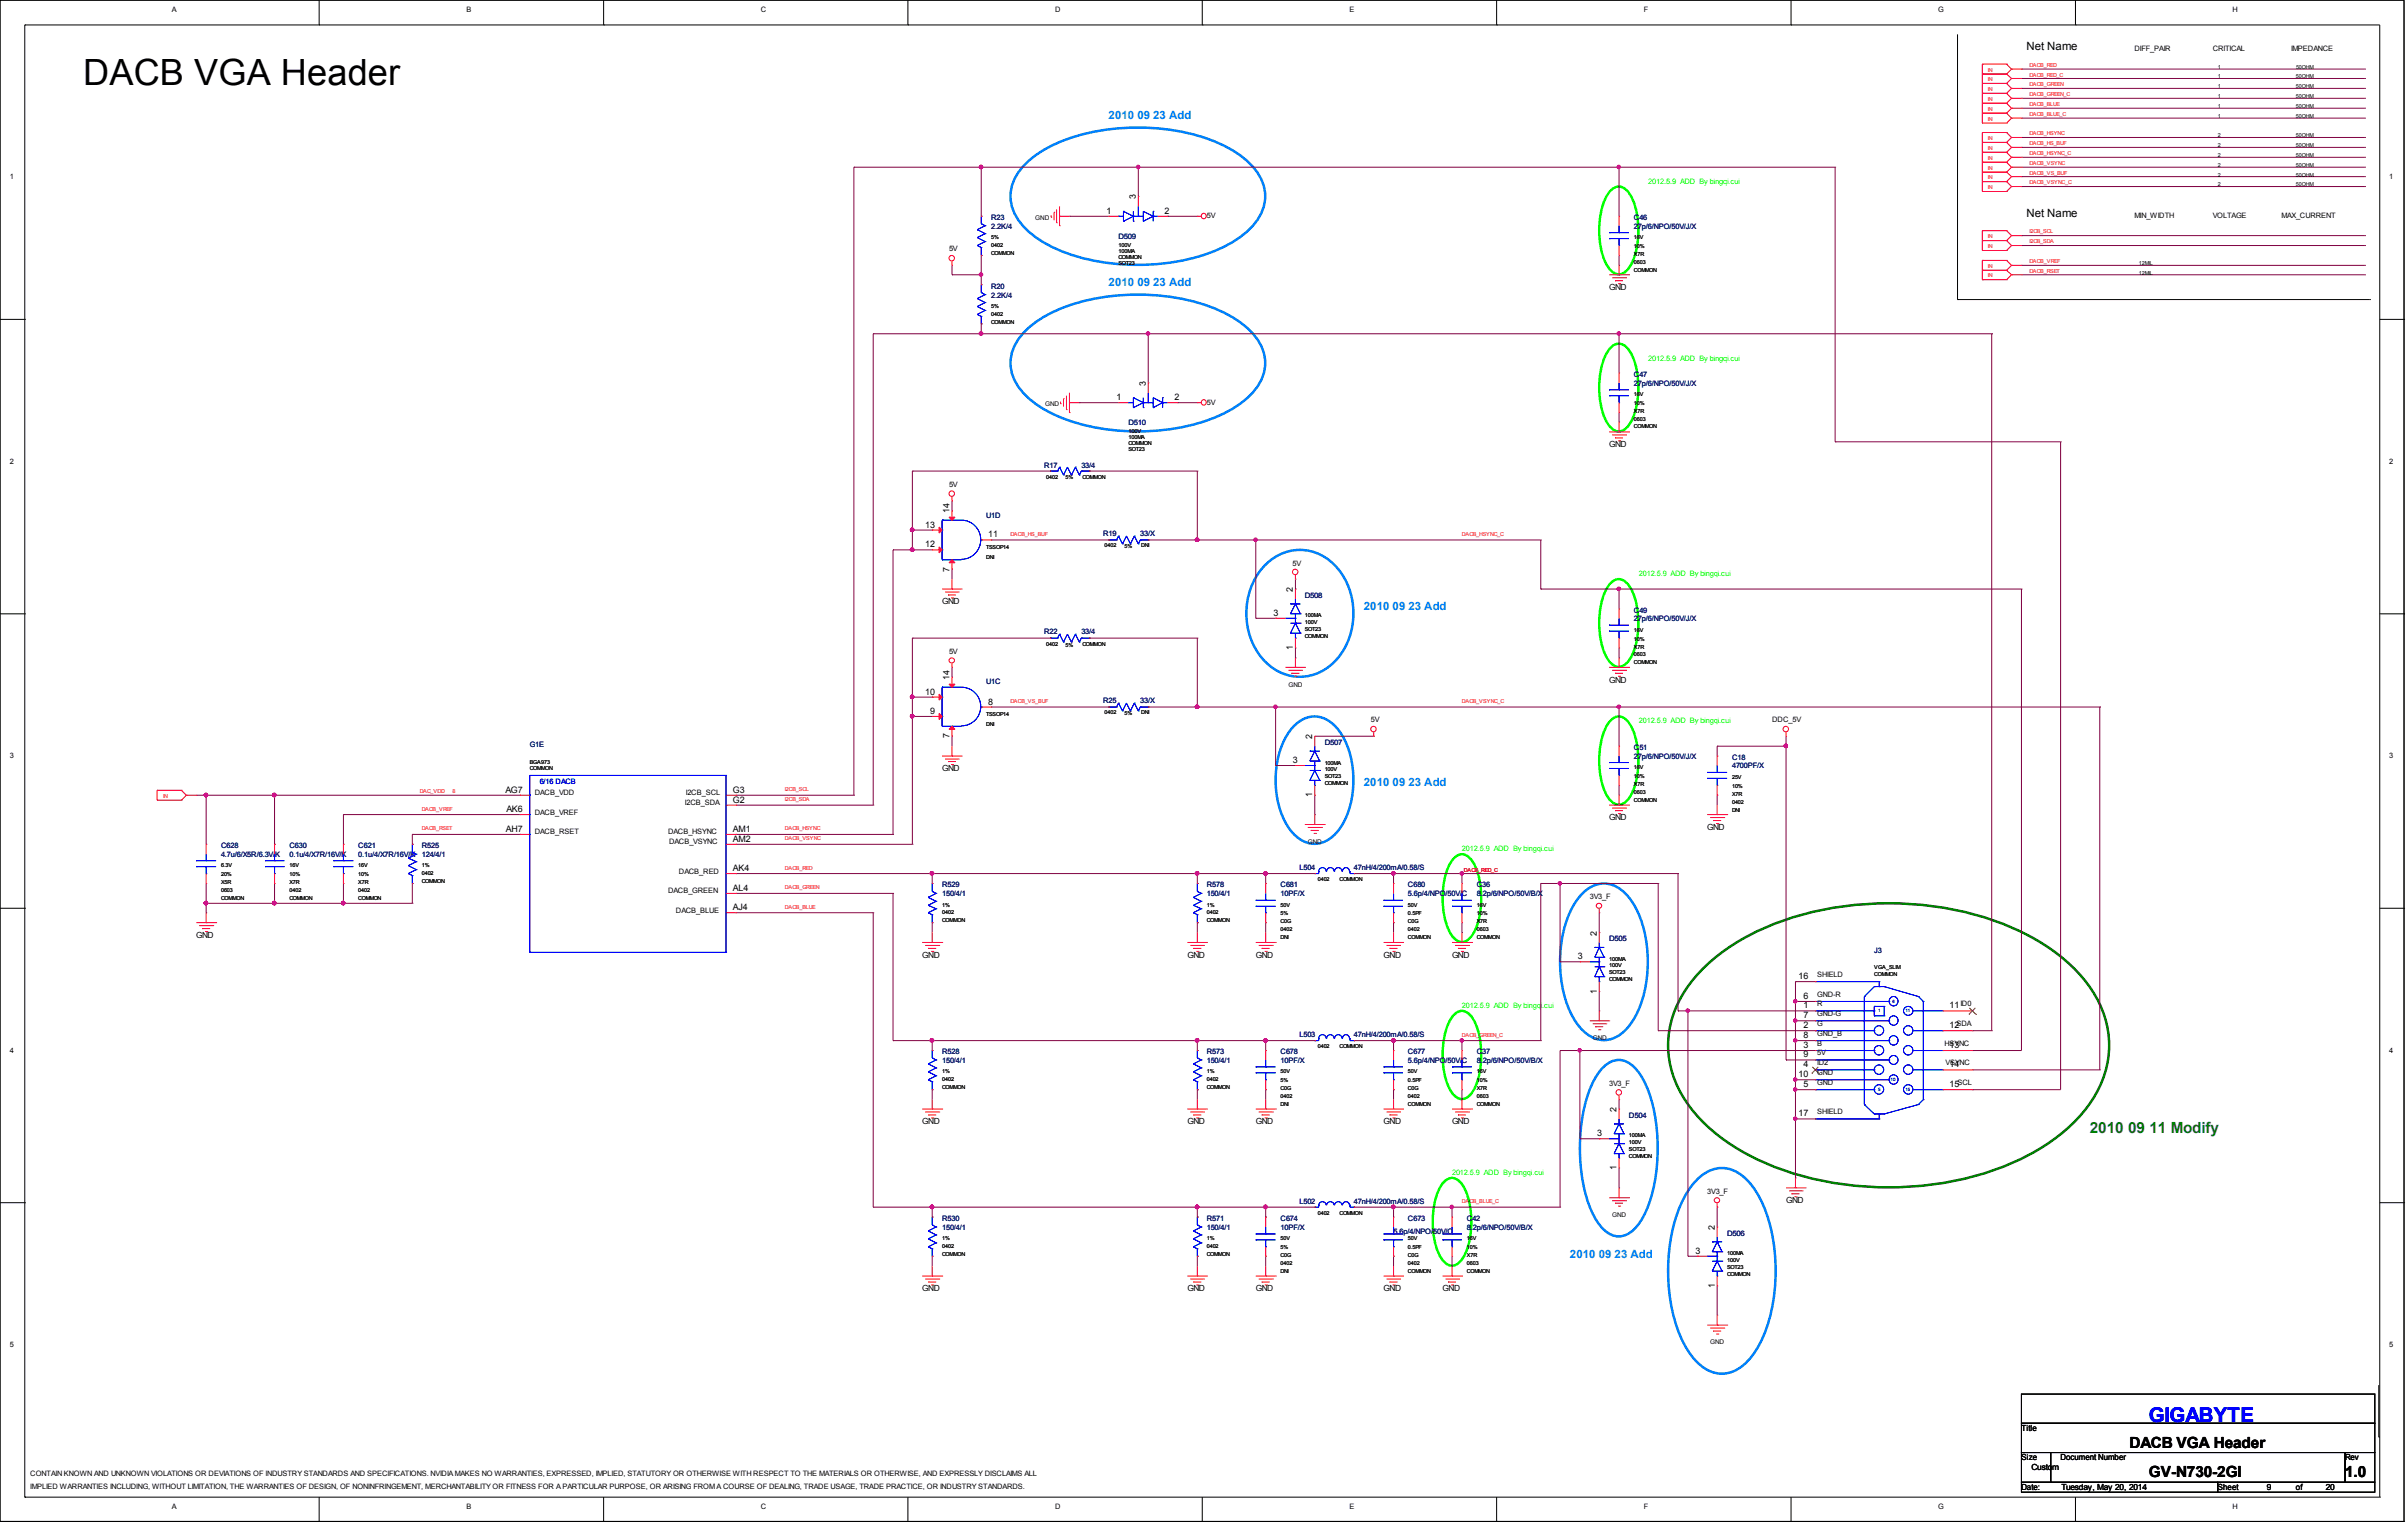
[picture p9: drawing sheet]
<svg xmlns="http://www.w3.org/2000/svg" width="273mm" height="173mm" viewBox="0 0 273 173" stroke-linecap="round" stroke-linejoin="round" font-family="sans-serif">
<defs><g id="words">
<text font-size="4.1" x="9.4" y="9.6">DACB VGA Header</text>
<text font-size="2.3" fill="#00f" x="243.7" y="161.3">GIGABYTE</text>
<text font-size="1.7" fill="#008040" x="237" y="128.5">2010 09 11 Modify</text>
<g font-size="1.7">
<text x="241.5" y="164.2">DACB VGA Header</text>
<text x="243.7" y="167.5">GV-­N730-­2GI</text>
<text x="266" y="167.5">1.0</text>
</g>
<g font-size="1.3">
<text x="229.8" y="5.6">Net Name</text>
<text x="229.8" y="24.6">Net Name</text>
</g>
<g font-size="1.3" fill="#0080ff">
<text x="125.7" y="13.5">2010 09 23 Add</text>
<text x="125.7" y="32.4">2010 09 23 Add</text>
<text x="154.7" y="69.2">2010 09 23 Add</text>
<text x="154.7" y="89.2">2010 09 23 Add</text>
<text x="178.1" y="142.6">2010 09 23 Add</text>
</g>
<g font-size="1">
<text x="128.8" y="22.6" transform="rotate(-90 128.8 22.6)">3</text>
<text x="125.5" y="24.2">1</text>
<text x="132.1" y="24.2">2</text>
<text x="182.5" y="32.9">GND</text>
<text x="126.6" y="45.4">1</text>
<text x="130" y="43.7" transform="rotate(-90 130 43.7)">3</text>
<text x="133.2" y="45.4">2</text>
<text x="182.5" y="50.7">GND</text>
<text x="104.9" y="59.8">13</text>
<text x="107.7" y="58.2" transform="rotate(-90 107.7 58.2)">14</text>
<text x="104.9" y="62.1">12</text>
<text x="107.7" y="64.8" transform="rotate(-90 107.7 64.8)">7</text>
<text x="112.1" y="61">11</text>
<text x="106.9" y="68.5">GND</text>
<text x="144.5" y="69.8">3</text>
<text x="146.7" y="67.1" transform="rotate(-90 146.7 67.1)">2</text>
<text x="107.7" y="77.1" transform="rotate(-90 107.7 77.1)">14</text>
<text x="146.7" y="73.7" transform="rotate(-90 146.7 73.7)">1</text>
<text x="182.5" y="77.4">GND</text>
<text x="104.9" y="78.8">10</text>
<text x="105.5" y="81">9</text>
<text x="107.7" y="83.7" transform="rotate(-90 107.7 83.7)">7</text>
<text x="112.1" y="79.9">8</text>
<text x="148.8" y="83.8" transform="rotate(-90 148.8 83.8)">2</text>
<text x="57.3" y="89.9">AG7</text>
<text x="83.1" y="89.9">G3</text>
<text x="106.9" y="87.4">GND</text>
<text x="146.7" y="86.5">3</text>
<text x="57.4" y="94.3">AH7</text>
<text x="57.4" y="92.1">AK6</text>
<text x="83.1" y="95.5">AM2</text>
<text x="83.1" y="94.3">AM1</text>
<text x="83.1" y="91">G2</text>
<text x="148.8" y="90.4" transform="rotate(-90 148.8 90.4)">1</text>
<text x="182.5" y="93">GND</text>
<text x="193.6" y="94.1">GND</text>
<text x="83.1" y="101">AL4</text>
<text x="83.1" y="98.8">AK4</text>
<text x="22.3" y="106.4">GND</text>
<text x="83.1" y="103.2">AJ4</text>
<text x="181.1" y="106.1" transform="rotate(-90 181.1 106.1)">2</text>
<text x="104.6" y="108.6">GND</text>
<text x="134.7" y="108.6">GND</text>
<text x="142.4" y="108.6">GND</text>
<text x="156.9" y="108.6">GND</text>
<text x="164.7" y="108.6">GND</text>
<text x="179" y="108.8">3</text>
<text x="181.1" y="112.7" transform="rotate(-90 181.1 112.7)">1</text>
<text x="204" y="111">16</text>
<text x="204.5" y="113.3">6</text>
<text x="204.5" y="114.3">1</text>
<text x="204.5" y="116.6">2</text>
<text x="204.5" y="118.8">3</text>
<text x="204.5" y="115.5">7</text>
<text x="204.5" y="117.7">8</text>
<text x="204.5" y="119.9">9</text>
<text x="221.1" y="114.3">11</text>
<text x="221.1" y="116.6">12</text>
<text x="221.1" y="118.8">13</text>
<text x="204" y="122.2">10</text>
<text x="204.5" y="121">4</text>
<text x="204.5" y="123.3">5</text>
<text x="221.1" y="121">14</text>
<text x="221.1" y="123.3">15</text>
<text x="104.6" y="127.5">GND</text>
<text x="134.7" y="127.5">GND</text>
<text x="142.4" y="127.5">GND</text>
<text x="156.9" y="127.5">GND</text>
<text x="164.7" y="127.5">GND</text>
<text x="181.2" y="128.9">3</text>
<text x="183.4" y="126.1" transform="rotate(-90 183.4 126.1)">2</text>
<text x="204" y="126.6">17</text>
<text x="183.4" y="132.7" transform="rotate(-90 183.4 132.7)">1</text>
<text x="202.6" y="136.4">GND</text>
<text x="192.3" y="142.2">3</text>
<text x="194.5" y="139.5" transform="rotate(-90 194.5 139.5)">2</text>
<text x="104.6" y="146.4">GND</text>
<text x="134.7" y="146.4">GND</text>
<text x="142.4" y="146.4">GND</text>
<text x="156.9" y="146.4">GND</text>
<text x="163.6" y="146.4">GND</text>
<text x="194.5" y="146.1" transform="rotate(-90 194.5 146.1)">1</text>
<text x="229.3" y="162.2">Title</text>
<text x="229.3" y="165.6">Size</text>
<text x="230.4" y="166.7">Custom</text>
<text x="233.7" y="165.6">Document Number</text>
<text x="266" y="165.6">Rev</text>
<text x="229.3" y="168.9">Date:</text>
<text x="233.8" y="168.9">Tuesday, May 20, 2014</text>
<text x="251.5" y="168.9">Sheet</text>
<text x="257.1" y="168.9">9</text>
<text x="260.4" y="168.9">of</text>
<text x="263.8" y="168.9">20</text>
</g>
<g font-size=".8">
<text x="19.5" y="1.4">A</text>
<text x="52.9" y="1.4">B</text>
<text x="86.3" y="1.4">C</text>
<text x="119.7" y="1.4">D</text>
<text x="153.1" y="1.4">E</text>
<text x="186.4" y="1.4">F</text>
<text x="219.8" y="1.4">G</text>
<text x="242.1" y="5.8">DIFF_PAIR</text>
<text x="251" y="5.8">CRITICAL</text>
<text x="253.2" y="1.4">H</text>
<text x="259.9" y="5.8">IMPEDANCE</text>
<text x="1.1" y="20.3">1</text>
<text x="271" y="20.3">1</text>
<text x="107.6" y="28.5">5V</text>
<text x="136.9" y="24.8">5V</text>
<text x="242.1" y="24.8">MIN_WIDTH</text>
<text x="251" y="24.8">VOLTAGE</text>
<text x="258.8" y="24.8">MAX_CURRENT</text>
<text x="136.9" y="45.9">5V</text>
<text x="1.1" y="52.6">2</text>
<text x="271" y="52.6">2</text>
<text x="107.6" y="55.2">5V</text>
<text x="146.6" y="64.2">5V</text>
<text x="107.6" y="74.2">5V</text>
<text x="155.5" y="81.9">5V</text>
<text x="201" y="81.9">DDC_5V</text>
<text x="1.1" y="86">3</text>
<text x="271" y="86">3</text>
<text x="60.7" y="94.6">DACB_RSET</text>
<text x="60.7" y="92.4">DACB_VREF</text>
<text x="60.7" y="90.2">DACB_VDD</text>
<text x="75.8" y="94.6">DACB_HSYNC</text>
<text x="75.9" y="95.7">DACB_VSYNC</text>
<text x="77.7" y="91.3">I2CB_SDA</text>
<text x="77.8" y="90.2">I2CB_SCL</text>
<text x="75.8" y="101.3">DACB_GREEN</text>
<text x="77" y="99.1">DACB_RED</text>
<text x="180.3" y="102">3V3_F</text>
<text x="76.7" y="103.6">DACB_BLUE</text>
<text x="206.1" y="113">GND-­R</text>
<text x="206.1" y="110.8">SHIELD</text>
<text x="1.1" y="119.4">4</text>
<text x="206.1" y="114.1">R</text>
<text x="206.1" y="116.3">G</text>
<text x="206.1" y="118.6">B</text>
<text x="206.1" y="115.2">GND-­G</text>
<text x="206.1" y="117.4">GND_B</text>
<text x="206.1" y="119.7">5V</text>
<text x="220.6" y="118.6">HSYNC</text>
<text x="221.9" y="116.3">SDA</text>
<text x="222.4" y="114.1">ID0</text>
<text x="271" y="119.4">4</text>
<text x="182.5" y="123.1">3V3_F</text>
<text x="206.1" y="120.8">ID2</text>
<text x="206.1" y="123">GND</text>
<text x="206.1" y="121.9">GND</text>
<text x="220.7" y="120.8">VSYNC</text>
<text x="222" y="123">SCL</text>
<text x="206.1" y="126.3">SHIELD</text>
<text x="193.6" y="135.4">3V3_F</text>
<text x="1.1" y="152.7">5</text>
<text x="271" y="152.7">5</text>
<text x="3.4" y="167.4">CONTAIN KNOWN AND UNKNOWN VIOLATIONS OR DEVIATIONS OF INDUSTRY STANDARDS AND SPECIFICATIONS. NVIDIA MAKES NO WARRANTIES, EXPRESSED, IMPLIED, STATUTORY OR OTHERWISE WITH RESPECT TO THE MATERIALS OR OTHERWISE, AND EXPRESSLY DISCLAIMS ALL</text>
<text x="3.4" y="168.9">IMPLIED WARRANTIES INCLUDING, WITHOUT LIMITATION, THE WARRANTIES OF DESIGN, OF NONINFRINGEMENT, MERCHANTABILITY OR FITNESS FOR A PARTICULAR PURPOSE, OR ARISING FROM A COURSE OF DEALING, TRADE USAGE, TRADE PRACTICE, OR INDUSTRY STANDARDS.</text>
<text x="19.5" y="171.1">A</text>
<text x="52.9" y="171.1">B</text>
<text x="86.3" y="171.1">C</text>
<text x="119.7" y="171.1">D</text>
<text x="153.1" y="171.1">E</text>
<text x="186.4" y="171.1">F</text>
<text x="219.8" y="171.1">G</text>
<text x="253.2" y="171.1">H</text>
</g>
<g font-size=".8" fill="#0f0">
<text x="187" y="20.8">2012.5.9 ADD By bingqi.cui</text>
<text x="187" y="40.9">2012.5.9 ADD By bingqi.cui</text>
<text x="185.9" y="65.3">2012.5.9 ADD By bingqi.cui</text>
<text x="185.9" y="82">2012.5.9 ADD By bingqi.cui</text>
<text x="165.8" y="96.5">2012.5.9 ADD By bingqi.cui</text>
<text x="165.8" y="114.3">2012.5.9 ADD By bingqi.cui</text>
<text x="164.7" y="133.2">2012.5.9 ADD By bingqi.cui</text>
</g>
<g font-size=".8" fill="#000080">
<text x="112.4" y="25">R23</text>
<text x="112.4" y="25.9">2.2K/4</text>
<text x="126.9" y="27.1">D509</text>
<text x="185.3" y="25">C46</text>
<text x="185.3" y="25.9">27p/6/NPO/50V/J/X</text>
<text x="112.4" y="32.7">R20</text>
<text x="112.4" y="33.7">2.2K/4</text>
<text x="185.3" y="42.7">C47</text>
<text x="185.3" y="43.7">27p/6/NPO/50V/J/X</text>
<text x="118.4" y="53">R17</text>
<text x="122.6" y="53">33/4</text>
<text x="128" y="48.2">D510</text>
<text x="111.9" y="58.7">U1D</text>
<text x="125.1" y="60.8">R19</text>
<text x="129.3" y="60.8">33/X</text>
<text x="118.4" y="71.9">R22</text>
<text x="122.6" y="71.9">33/4</text>
<text x="148" y="67.8">D508</text>
<text x="185.3" y="69.5">C49</text>
<text x="185.3" y="70.4">27p/6/NPO/50V/J/X</text>
<text x="111.9" y="77.6">U1C</text>
<text x="125.1" y="79.7">R25</text>
<text x="129.3" y="79.7">33/X</text>
<text x="60.1" y="84.7">G1E</text>
<text x="150.2" y="84.5">D507</text>
<text x="185.3" y="85.1">C51</text>
<text x="185.3" y="86.1">27p/6/NPO/50V/J/X</text>
<text x="196.5" y="86.2">C18</text>
<text x="196.5" y="87.1">4700PF/X</text>
<text x="25.1" y="96.2">C628</text>
<text x="25.1" y="97.2">4.7u/6/X5R/6.3V/K</text>
<text x="32.8" y="96.2">C630</text>
<text x="32.8" y="97.2">0.1u/4/X7R/16V/K</text>
<text x="40.6" y="96.2">C621</text>
<text x="40.6" y="97.2">0.1u/4/X7R/16V/K</text>
<text x="47.8" y="96.2">R525</text>
<text x="47.8" y="97.2">124/4/1</text>
<text x="106.9" y="100.6">R529</text>
<text x="106.9" y="101.6">150/4/1</text>
<text x="136.9" y="100.6">R578</text>
<text x="136.9" y="101.6">150/4/1</text>
<text x="145.2" y="100.6">C681</text>
<text x="145.2" y="101.6">10PF/X</text>
<text x="147.4" y="98.6">L504</text>
<text x="153.6" y="98.6">47nH/4/200mA/0.58/S</text>
<text x="159.7" y="100.6">C680</text>
<text x="159.7" y="101.6">5.6p/4/NPO/50V/C</text>
<text x="167.5" y="100.6">C36</text>
<text x="167.5" y="101.6">8.2p/6/NPO/50V/B/X</text>
<text x="182.5" y="106.8">D505</text>
<text x="212.6" y="108.1">J3</text>
<text x="106.9" y="119.6">R528</text>
<text x="136.9" y="119.6">R573</text>
<text x="145.2" y="119.6">C678</text>
<text x="147.4" y="117.6">L503</text>
<text x="153.6" y="117.6">47nH/4/200mA/0.58/S</text>
<text x="159.7" y="119.6">C677</text>
<text x="167.5" y="119.6">C37</text>
<text x="106.9" y="120.5">150/4/1</text>
<text x="136.9" y="120.5">150/4/1</text>
<text x="145.2" y="120.5">10PF/X</text>
<text x="159.7" y="120.5">5.6p/4/NPO/50V/C</text>
<text x="167.5" y="120.5">8.2p/6/NPO/50V/B/X</text>
<text x="184.8" y="126.8">D504</text>
<text x="147.4" y="136.5">L502</text>
<text x="153.6" y="136.5">47nH/4/200mA/0.58/S</text>
<text x="106.9" y="138.5">R530</text>
<text x="106.9" y="139.5">150/4/1</text>
<text x="136.9" y="138.5">R571</text>
<text x="136.9" y="139.5">150/4/1</text>
<text x="145.2" y="138.5">C674</text>
<text x="145.2" y="139.5">10PF/X</text>
<text x="158.1" y="139.9">5.6p/4/NPO/50V/C</text>
<text x="159.7" y="138.5">C673</text>
<text x="166.4" y="138.5">C42</text>
<text x="166.4" y="139.5">8.2p/6/NPO/50V/B/X</text>
<text x="195.9" y="140.1">D506</text>
</g>
<text font-size=".8" fill="#00f" x="61.2" y="88.9">6/16 DACB</text>
<g font-size=".7">
<text x="117.4" y="24.9">GND</text>
<text x="118.5" y="46.1">GND</text>
<text x="146.1" y="77.9">GND</text>
<text x="148.3" y="95.7">GND</text>
<text x="180.7" y="117.9">GND</text>
<text x="182.9" y="138">GND</text>
<text x="194" y="152.5">GND</text>
</g>
<g font-size=".6" fill="#f00">
<text x="225.5" y="11.4">IN</text>
<text x="225.5" y="10.3">IN</text>
<text x="225.5" y="9.2">IN</text>
<text x="225.5" y="8.1">IN</text>
<text x="230.2" y="12">DACB_BLUE</text>
<text x="230.2" y="10.9">DACB_GREEN_C</text>
<text x="230.2" y="9.7">DACB_GREEN</text>
<text x="230.2" y="8.7">DACB_RED_C</text>
<text x="230.2" y="7.6">DACB_RED</text>
<text x="225.5" y="17">IN</text>
<text x="225.5" y="15.9">IN</text>
<text x="225.5" y="13.7">IN</text>
<text x="225.5" y="12.6">IN</text>
<text x="230.2" y="17.6">DACB_HSYNC_C</text>
<text x="230.2" y="16.4">DACB_HS_BUF</text>
<text x="230.2" y="15.3">DACB_HSYNC</text>
<text x="230.2" y="13.1">DACB_BLUE_C</text>
<text x="225.5" y="21.4">IN</text>
<text x="225.5" y="20.3">IN</text>
<text x="225.5" y="19.2">IN</text>
<text x="225.5" y="18.1">IN</text>
<text x="230.2" y="20.9">DACB_VSYNC_C</text>
<text x="230.2" y="19.8">DACB_VS_BUF</text>
<text x="230.2" y="18.7">DACB_VSYNC</text>
<text x="225.5" y="28.1">IN</text>
<text x="225.5" y="27">IN</text>
<text x="230.2" y="29.8">DACB_VREF</text>
<text x="230.2" y="27.6">I2CB_SDA</text>
<text x="230.2" y="26.4">I2CB_SCL</text>
<text x="225.5" y="31.4">IN</text>
<text x="225.5" y="30.4">IN</text>
<text x="230.2" y="30.9">DACB_RSET</text>
<text x="114.6" y="60.8">DACB_HS_BUF</text>
<text x="165.8" y="60.8">DACB_HSYNC_C</text>
<text x="114.6" y="79.7">DACB_VS_BUF</text>
<text x="165.8" y="79.7">DACB_VSYNC_C</text>
<text x="47.6" y="89.9">DAC_VDD</text>
<text x="51.3" y="89.9">8</text>
<text x="89" y="89.7">I2CB_SCL</text>
<text x="18.5" y="90.5">IN</text>
<text x="47.8" y="94.2">DACB_RSET</text>
<text x="47.8" y="91.9">DACB_VREF</text>
<text x="89" y="94.2">DACB_HSYNC</text>
<text x="89" y="95.3">DACB_VSYNC</text>
<text x="89" y="90.9">I2CB_SDA</text>
<text x="89" y="100.9">DACB_GREEN</text>
<text x="89" y="98.6">DACB_RED</text>
<text x="166" y="98.8">DACB_RED_C</text>
<text x="89" y="103.1">DACB_BLUE</text>
<text x="165.8" y="117.6">DACB_GREEN_C</text>
<text x="165.8" y="136.4">DACB_BLUE_C</text>
</g>
<g font-size=".6">
<text x="251.5" y="10">1</text>
<text x="251.5" y="11.1">1</text>
<text x="251.5" y="8.9">1</text>
<text x="251.5" y="7.8">1</text>
<text x="260.4" y="10">50OHM</text>
<text x="260.4" y="11.1">50OHM</text>
<text x="260.4" y="8.9">50OHM</text>
<text x="260.4" y="7.8">50OHM</text>
<text x="251.5" y="12.2">1</text>
<text x="251.5" y="13.3">1</text>
<text x="251.5" y="15.5">2</text>
<text x="251.5" y="17.8">2</text>
<text x="251.5" y="16.7">2</text>
<text x="260.4" y="12.2">50OHM</text>
<text x="260.4" y="13.3">50OHM</text>
<text x="260.4" y="15.5">50OHM</text>
<text x="260.4" y="17.8">50OHM</text>
<text x="260.4" y="16.7">50OHM</text>
<text x="251.5" y="18.9">2</text>
<text x="251.5" y="21.1">2</text>
<text x="251.5" y="20">2</text>
<text x="260.4" y="18.9">50OHM</text>
<text x="260.4" y="21.1">50OHM</text>
<text x="260.4" y="20">50OHM</text>
<text x="112.4" y="28">0402</text>
<text x="112.4" y="28.9">COMMON</text>
<text x="112.4" y="27.1">5%</text>
<text x="126.9" y="28">100V</text>
<text x="126.9" y="28.7">100MA</text>
<text x="126.9" y="29.4">COMMON</text>
<text x="185.3" y="27.1">16V</text>
<text x="185.3" y="29">X7R</text>
<text x="185.3" y="29.9">0603</text>
<text x="185.3" y="28.1">10%</text>
<text x="112.4" y="35.8">0402</text>
<text x="112.4" y="34.9">5%</text>
<text x="126.9" y="30">SOT23</text>
<text x="185.3" y="30.8">COMMON</text>
<text x="242.6" y="31.2">12MIL</text>
<text x="242.6" y="30">12MIL</text>
<text x="112.4" y="36.7">COMMON</text>
<text x="185.3" y="44.9">16V</text>
<text x="185.3" y="46.8">X7R</text>
<text x="185.3" y="47.7">0603</text>
<text x="185.3" y="45.9">10%</text>
<text x="128" y="49.1">100V</text>
<text x="128" y="49.8">100MA</text>
<text x="128" y="50.5">COMMON</text>
<text x="128" y="51.2">SOT23</text>
<text x="185.3" y="48.6">COMMON</text>
<text x="118.7" y="54.3">0402</text>
<text x="120.9" y="54.4">5%</text>
<text x="122.8" y="54.3">COMMON</text>
<text x="111.9" y="63.4">DNI</text>
<text x="111.9" y="62.3">TSSOP14</text>
<text x="125.3" y="62.1">0402</text>
<text x="127.5" y="62.2">5%</text>
<text x="129.5" y="62.1">DNI</text>
<text x="148" y="70.7">100V</text>
<text x="148" y="70">100MA</text>
<text x="148" y="71.5">SOT23</text>
<text x="185.3" y="71.6">16V</text>
<text x="118.7" y="73.2">0402</text>
<text x="120.9" y="73.3">5%</text>
<text x="122.8" y="73.2">COMMON</text>
<text x="148" y="72.3">COMMON</text>
<text x="185.3" y="75.3">COMMON</text>
<text x="185.3" y="73.5">X7R</text>
<text x="185.3" y="74.4">0603</text>
<text x="185.3" y="72.6">10%</text>
<text x="111.9" y="81.2">TSSOP14</text>
<text x="111.9" y="82.3">DNI</text>
<text x="125.3" y="81">0402</text>
<text x="127.5" y="81.1">5%</text>
<text x="129.5" y="81">DNI</text>
<text x="60.1" y="86.6">BGA973</text>
<text x="60.1" y="87.3">COMMON</text>
<text x="150.2" y="87.4">100V</text>
<text x="150.2" y="86.7">100MA</text>
<text x="150.2" y="89">COMMON</text>
<text x="150.2" y="88.2">SOT23</text>
<text x="185.3" y="87.2">16V</text>
<text x="185.3" y="89.1">X7R</text>
<text x="185.3" y="88.2">10%</text>
<text x="196.5" y="89.3">10%</text>
<text x="196.5" y="88.3">25V</text>
<text x="185.3" y="90.9">COMMON</text>
<text x="185.3" y="90">0603</text>
<text x="196.5" y="91.1">0402</text>
<text x="196.5" y="92">DNI</text>
<text x="196.5" y="90.2">X7R</text>
<text x="25.1" y="101.1">0603</text>
<text x="25.1" y="98.3">6.3V</text>
<text x="25.1" y="100.2">X5R</text>
<text x="25.1" y="99.3">20%</text>
<text x="32.8" y="98.3">16V</text>
<text x="32.8" y="100.2">X7R</text>
<text x="32.8" y="101.1">0402</text>
<text x="32.8" y="99.3">10%</text>
<text x="40.6" y="100.2">X7R</text>
<text x="40.6" y="98.3">16V</text>
<text x="40.6" y="99.3">10%</text>
<text x="40.6" y="101.1">0402</text>
<text x="47.8" y="99.2">0402</text>
<text x="47.8" y="100.1">COMMON</text>
<text x="47.8" y="98.3">1%</text>
<text x="149.5" y="99.9">0402</text>
<text x="151.9" y="99.9">COMMON</text>
<text x="25.1" y="102">COMMON</text>
<text x="32.8" y="102">COMMON</text>
<text x="40.6" y="102">COMMON</text>
<text x="106.9" y="102.8">1%</text>
<text x="106.9" y="104.6">COMMON</text>
<text x="106.9" y="103.7">0402</text>
<text x="136.9" y="103.7">0402</text>
<text x="136.9" y="104.6">COMMON</text>
<text x="136.9" y="102.8">1%</text>
<text x="145.2" y="102.8">50V</text>
<text x="145.2" y="103.8">5%</text>
<text x="145.2" y="104.7">C0G</text>
<text x="145.2" y="105.6">0402</text>
<text x="145.2" y="106.5">DNI</text>
<text x="159.7" y="103.8">0.5PF</text>
<text x="159.7" y="106.5">COMMON</text>
<text x="159.7" y="104.7">C0G</text>
<text x="159.7" y="105.6">0402</text>
<text x="159.7" y="102.8">50V</text>
<text x="167.5" y="102.8">16V</text>
<text x="167.5" y="106.5">COMMON</text>
<text x="167.5" y="104.7">X7R</text>
<text x="167.5" y="105.6">0603</text>
<text x="167.5" y="103.8">10%</text>
<text x="182.5" y="109.7">100V</text>
<text x="182.5" y="109">100MA</text>
<text x="182.5" y="111.3">COMMON</text>
<text x="182.5" y="110.5">SOT23</text>
<text x="212.6" y="110.7">COMMON</text>
<text x="212.6" y="109.9">VGA_SLIM</text>
<text x="149.5" y="118.8">0402</text>
<text x="151.9" y="118.8">COMMON</text>
<text x="106.9" y="122.6">0402</text>
<text x="106.9" y="123.5">COMMON</text>
<text x="106.9" y="121.7">1%</text>
<text x="136.9" y="121.7">1%</text>
<text x="136.9" y="123.5">COMMON</text>
<text x="136.9" y="122.6">0402</text>
<text x="145.2" y="121.7">50V</text>
<text x="145.2" y="122.7">5%</text>
<text x="145.2" y="123.6">C0G</text>
<text x="145.2" y="124.5">0402</text>
<text x="145.2" y="125.4">DNI</text>
<text x="159.7" y="122.7">0.5PF</text>
<text x="159.7" y="121.7">50V</text>
<text x="159.7" y="124.5">0402</text>
<text x="159.7" y="123.6">C0G</text>
<text x="159.7" y="125.4">COMMON</text>
<text x="167.5" y="121.7">16V</text>
<text x="167.5" y="125.4">COMMON</text>
<text x="167.5" y="123.6">X7R</text>
<text x="167.5" y="124.5">0603</text>
<text x="167.5" y="122.7">10%</text>
<text x="184.8" y="129.8">100V</text>
<text x="184.8" y="129">100MA</text>
<text x="184.8" y="131.3">COMMON</text>
<text x="184.8" y="130.5">SOT23</text>
<text x="149.5" y="137.7">0402</text>
<text x="151.9" y="137.7">COMMON</text>
<text x="106.9" y="140.7">1%</text>
<text x="106.9" y="142.5">COMMON</text>
<text x="106.9" y="141.6">0402</text>
<text x="136.9" y="141.6">0402</text>
<text x="136.9" y="142.5">COMMON</text>
<text x="136.9" y="140.7">1%</text>
<text x="145.2" y="140.7">50V</text>
<text x="145.2" y="141.7">5%</text>
<text x="145.2" y="142.6">C0G</text>
<text x="145.2" y="143.4">0402</text>
<text x="159.7" y="141.7">0.5PF</text>
<text x="159.7" y="142.6">C0G</text>
<text x="159.7" y="143.4">0402</text>
<text x="159.7" y="140.7">50V</text>
<text x="166.4" y="140.7">16V</text>
<text x="166.4" y="142.6">X7R</text>
<text x="166.4" y="143.4">0603</text>
<text x="166.4" y="141.7">10%</text>
<text x="195.9" y="143.1">100V</text>
<text x="195.9" y="142.3">100MA</text>
<text x="195.9" y="143.9">SOT23</text>
<text x="145.2" y="144.3">DNI</text>
<text x="159.7" y="144.3">COMMON</text>
<text x="166.4" y="144.3">COMMON</text>
<text x="195.9" y="144.6">COMMON</text>
</g>
<g font-size=".5" fill="#00f">
<text x="214.7" y="113.7">6</text>
<text x="213" y="114.8">1</text>
<text x="216.1" y="114.8">11</text>
<text x="213" y="123.7">5</text>
<text x="214.4" y="122.6">10</text>
<text x="216.1" y="123.7">15</text>
</g>
</g></defs>
<g fill="none" stroke="#000" stroke-width=".11">
<path d="M0 0h.1M0 0h272.7v172.5M0 0v172.5M2.8 2.8h.1M2.8 2.8v167M2.8 2.8h267.1v167M36.2 2.8h.1M36.2 0v2.8M68.5 2.8h.1M68.5 0v2.8M103 2.8h.1M103 0v2.8"/>
<path d="M136.4 2.8h.1M136.4 0v2.8M169.8 2.8h.1M169.8 0v2.8M203.1 2.8h.1M203.1 0v2.8M222 3.9v30.1M235.4 2.8h.1M235.4 0v2.8M0 36.2h2.8M2.8 36.2h.1M222 34h.1"/>
<path d="M222 34h46.8M268.8 34h.1M269.9 36.2h2.8M272.7 36.2h.1M0 69.6h2.8M2.8 69.6h.1M269.9 69.6h2.8M272.7 69.6h.1M0 103h2.8M2.8 103h.1M269.9 103h2.8M272.7 103h.1"/>
<path d="M0 136.4h2.8M2.8 136.4h.1M269.9 136.4h2.8M272.7 136.4h.1M229.3 158.1h40.1v3.3h-40.1zM269.8 157.1v5.9M0 172.5h272.7M0 172.5h.1M2.8 169.8h267.1M2.8 169.8h.1M36.2 172.5h.1M36.2 169.8v2.7"/>
<path d="M68.5 172.5h.1M68.5 169.8v2.7M103 172.5h.1M103 169.8v2.7M136.4 172.5h.1M136.4 169.8v2.7M169.8 172.5h.1M169.8 169.8v2.7M203.1 172.5h.1M203.1 169.8v2.7M229.3 168.1h22.2v1.1h-22.2zM229.3 164.7h3.3v3.4h-3.3z"/>
<path d="M229.3 161.4h40.1v3.3h-40.1zM232.6 164.7h33.4v3.4h-33.4zM235.4 172.5h.1M235.4 169.8v2.7M251.5 168.1h17.9v1.1h-17.9zM266 164.7h3.4v3.4h-3.4zM269.8 163h.1M269.9 169.8h.1M272.7 172.5h.1"/>
</g>
<path d="M193.3 109.7a26.4 26.4 0 0 1 12.6-6.4 36.6 36.6 0 0 1 23.7 2.6 19 19 0 0 1 8.2 7.3 10.9 10.9 0 0 1-.7 11.9 21.9 21.9 0 0 1-10.8 7.6 37.2 37.2 0 0 1-25.9-.7 19.7 19.7 0 0 1-9.8-8.1 10.9 10.9 0 0 1 .8-11.9l.9-1.2z" fill="none" stroke="#008000" stroke-width=".28"/>
<path d="M116.1 18.8a13.7 13.7 0 0 1 6.6-3.5 25 25 0 0 1 15.4 .9 9.2 9.2 0 0 1 5 4.3 4.7 4.7 0 0 1-1.1 5.2 13.7 13.7 0 0 1-6.6 3.5 25 25 0 0 1-15.4-.9 9.2 9.2 0 0 1-5-4.3 4.7 4.7 0 0 1 1.1-5.2zM116.1 37.8a13.7 13.7 0 0 1 6.6-3.6 25.1 25.1 0 0 1 15.4 .9 9.2 9.2 0 0 1 5 4.3 4.7 4.7 0 0 1-1.1 5.2 13.7 13.7 0 0 1-6.6 3.5 25.1 25.1 0 0 1-15.4-.9 9.2 9.2 0 0 1-5-4.3 4.7 4.7 0 0 1 1.1-5.1zM143.5 64.1a5.4 5.4 0 0 1 8.5 .7 8 8 0 0 1-1.3 10.8 5.4 5.4 0 0 1-7.8-1.3 8.2 8.2 0 0 1 .6-10.2zM147.1 82a3.1 3.1 0 0 1 4.6 .6 10.3 10.3 0 0 1 1.3 9.2 5.3 5.3 0 0 1-3.2 3.8 3.1 3.1 0 0 1-3.3-1.3 10.3 10.3 0 0 1-1.3-9.2 6.7 6.7 0 0 1 1.9-3.1zM179.2 101.6a3.3 3.3 0 0 1 5.4 0 12.4 12.4 0 0 1 2.2 8.8 11 11 0 0 1-2.2 6.1 3.3 3.3 0 0 1-5.4 0 12.4 12.4 0 0 1-2.2-8.7 11 11 0 0 1 2.2-6.2zM181.7 121.1a2.33 2.33 0 0 1 3.8 0 11.6 11.6 0 0 1 2.3 6.2 19.2 19.2 0 0 1-1.3 10.5 4.4 4.4 0 0 1-2.2 2.3 2.35 2.35 0 0 1-2.6-.8 11.6 11.6 0 0 1-2.3-6.2 19.2 19.2 0 0 1 1.3-10.4l.5-.9zM192.2 134a3.8 3.8 0 0 1 6.2 0 13.6 13.6 0 0 1 2.8 7 19.6 19.6 0 0 1-1.6 11.4 6.3 6.3 0 0 1-3.5 3.3 3.8 3.8 0 0 1-3.9-1.5 13.6 13.6 0 0 1-2.8-7 19.6 19.6 0 0 1 1.6-11.3l.6-1z" fill="none" stroke="#0080ff" stroke-width=".28"/>
<path d="M182.7 21.5a1.15 1.15 0 0 1 1.8 0 6.8 6.8 0 0 1 1.3 4.6 6.8 6.8 0 0 1-1.3 4.6 1.15 1.15 0 0 1-1.8 0 6.8 6.8 0 0 1-1.3-4.6 6.8 6.8 0 0 1 1.3-4.6zM182.7 39.4a1.15 1.15 0 0 1 1.8 0 6.8 6.8 0 0 1 1.3 4.5 6.8 6.8 0 0 1-1.3 4.6 1.15 1.15 0 0 1-1.8 0 6.8 6.8 0 0 1-1.3-4.6 6.8 6.8 0 0 1 1.3-4.5zM182.7 66.1a1.15 1.15 0 0 1 1.8 0 6.8 6.8 0 0 1 1.3 4.5 6.8 6.8 0 0 1-1.3 4.6 1.15 1.15 0 0 1-1.8 0 6.8 6.8 0 0 1-1.3-4.6 6.8 6.8 0 0 1 1.3-4.5zM165 97.3a1.13 1.13 0 0 1 1.7 0 6.8 6.8 0 0 1 1.3 4.5 6.8 6.8 0 0 1-1.3 4.6 1.13 1.13 0 0 1-1.7 0 6.8 6.8 0 0 1-1.4-4.6 6.8 6.8 0 0 1 1.4-4.5zM182.7 81.6a1.15 1.15 0 0 1 1.8 0 6.8 6.8 0 0 1 1.3 4.6 6.8 6.8 0 0 1-1.3 4.7 1.15 1.15 0 0 1-1.8 0 6.8 6.8 0 0 1-1.3-4.7 6.8 6.8 0 0 1 1.3-4.6zM165 115a1.12 1.12 0 0 1 1.7 0 6.9 6.9 0 0 1 1.3 4.6 6.9 6.9 0 0 1-1.3 4.6 1.12 1.12 0 0 1-1.7 0 6.9 6.9 0 0 1-1.4-4.6 6.9 6.9 0 0 1 1.4-4.6zM163.8 134a1.13 1.13 0 0 1 1.7 0 6.8 6.8 0 0 1 1.4 4.5 6.8 6.8 0 0 1-1.4 4.6 1.13 1.13 0 0 1-1.7 0 6.8 6.8 0 0 1-1.3-4.6 6.8 6.8 0 0 1 1.3-4.5z" fill="none" stroke="#0f0" stroke-width=".28"/>
<g fill="none" stroke="#800040" stroke-width=".11">
<path d="M96.8 19h.1M96.8 19h111.3M96.8 19v71.2M111.3 19h.1M111.3 19v5.5M129.1 19h.1M129.1 19v3.3M183.6 19h.1M183.6 19v5.5M208.1 19h.1M208.1 19v31.1M229.3 12.3h38.9"/>
<path d="M229.3 13.4h38.9M229.3 10h38.9M229.3 11.1h38.9M229.3 15.6h38.9M229.3 17.8h38.9M229.3 16.7h38.9M229.3 7.8h38.9M229.3 8.9h38.9M229.3 19h38.9M268.2 12.3h.1M268.2 13.4h.1M268.2 10h.1"/>
<path d="M268.2 11.1h.1M268.2 15.6h.1M268.2 17.8h.1M268.2 16.7h.1M268.2 7.8h.1M268.2 8.9h.1M268.2 19h.1M99 37.8h.1M99 37.8v53.5M99 37.8h126.9M108 30.1h.1M108 31.2h.1"/>
<path d="M108 30.1v1.1M108 31.2h3.3M111.3 31.2h.1M111.3 29h.1M111.3 37.8h.1M111.3 36.7h.1M111.3 29v3.3M111.3 36.7v1.1M121.3 24.5h.1M121.3 24.5h4.4M130.2 37.8h.1M130.2 37.8v5.6"/>
<path d="M132.4 24.5h3.4M132.4 24.5h.1M183.6 37.8h.1M183.6 30.1h.1M183.6 29v1.1M183.6 37.8v4.5M225.9 37.8h.1M225.9 37.8v79.1M229.3 31.2h38.9M229.3 30.1h38.9M229.3 21.2h38.9M229.3 20h38.9"/>
<path d="M229.3 26.7h38.9M229.3 27.8h38.9M268.2 31.2h.1M268.2 30.1h.1M268.2 21.2h.1M268.2 20h.1M268.2 26.7h.1M268.2 27.8h.1M103.5 53.4h.1M103.5 53.4v9M103.5 53.4h15.6M108 57.9h.1"/>
<path d="M108 56.8v1.1M119.1 53.4h.1M122.4 45.7h.1M122.4 45.7h4.5M123.5 53.4h.1M123.5 53.4h12.3M133.6 45.7h2.2M133.6 45.7h.1M135.8 53.4h.1M135.8 53.4v7.8M183.6 47.9h.1M183.6 46.8v1.1"/>
<path d="M208.1 50.1h25.6M208.1 50.1h.1M233.7 50.1h.1M233.7 50.1v73.5h-10M101.3 62.4h.1M101.3 62.4v32.2M101.3 62.4h4.4M103.5 62.4h.1M103.5 60.1h.1M103.5 79h.1M103.5 72.4h.1M103.5 72.4v23.3"/>
<path d="M103.5 60.1h2.2M103.5 72.4h15.6M103.5 79h2.2M105.7 60.1h.1M105.7 79h.1M108 76.8h.1M108 64.5h.1M108 64.5v1.2M108 75.7v1.1M112.4 61.2h13.3M119.1 72.4h.1M123.5 72.4h.1"/>
<path d="M123.5 72.4h12.3M125.7 61.2h.1M130.2 61.2h44.6M135.8 61.2h.1M135.8 72.4h.1M135.8 72.4v7.8M142.4 61.2h.1M142.4 70.1h.1M142.4 61.2v8.9M142.4 70.1h2.3M144.7 70.1h.1M146.9 66.8h.1"/>
<path d="M146.9 74.6h.1M146.9 65.7v1.1M146.9 73.5v1.1M174.8 66.8h.1M174.8 61.2h.1M174.8 61.2v5.6M174.8 66.8h54.5M183.6 66.8h.1M183.6 74.6h.1M183.6 66.8v2.2M183.6 73.5v1.1M229.3 66.8h.1"/>
<path d="M229.3 66.8v52.3h-5.6M22.3 90.2h36.7M23.4 90.2h.1M23.4 95.7h.1M23.4 90.2v5.5M31.1 90.2h.1M31.1 95.7h.1M31.1 90.2v5.5M39 92.4h.1M39 95.7h.1M39 92.4v3.3M39 92.4h20"/>
<path d="M46.8 94.6h.1M46.8 94.6h12.2M46.8 94.6v1.1M59 94.6h.1M59 90.2h.1M83.5 99.1h65.6M83.5 99.1h.1M83.5 94.6h17.8M83.5 95.7h20M83.5 90.2h13.3M83.5 91.3h15.5M96.8 90.2h.1"/>
<path d="M99 91.3h.1M101.3 94.6h.1M103.5 81.2h2.2M103.5 95.7h.1M103.5 81.2h.1M105.7 99.1h.1M105.7 99.1v1.1M108 83.5h.1M108 83.5v1.1M112.4 80.2h13.3M125.7 80.2h.1M130.2 80.2h108"/>
<path d="M135.8 99.1h.1M135.8 80.2h.1M135.8 99.1v1.1M143.6 99.1h.1M143.6 99.1v1.1M144.7 80.2h.1M144.7 86.8h.1M144.7 80.2v6.6M144.7 86.8h2.2M146.9 86.8h.1M149.1 99.1h.1M149.1 92.4h.1"/>
<path d="M149.1 83.5h6.7M149.1 90.2v2.2M153.6 99.1h.1M153.6 99.1h36.7M155.8 83.5h.1M158.1 99.1h.1M158.1 99.1v1.1M165.8 99.1h.1M165.8 99.1v1.1M183.6 80.2h.1M183.6 90.2h.1M183.6 80.2v4.4"/>
<path d="M183.6 89.1v1.1M190.3 99.1h.1M190.3 99.1v15.5M194.8 84.6h7.8M194.8 84.6h.1M194.8 85.7h.1M194.8 90.2h.1M194.8 84.6v1.1M194.8 90.2v1.1M202.6 84.6h.1M202.6 83.5v36.7M238.2 80.2h.1"/>
<path d="M238.2 80.2v41.1M23.4 102.4h.1M23.4 103.5h.1M23.4 100.2v3.3M23.4 102.4h23.4M31.1 102.4h.1M31.1 100.2v2.2M39 102.4h.1M39 100.2v2.2M46.8 102.4h.1M46.8 100.2v2.2M83.5 103.5h15.5"/>
<path d="M83.5 101.3h17.8M99 103.5h.1M99 103.5v33.4M101.3 101.3h.1M101.3 118h.1M101.3 101.3v16.7M101.3 118h47.8M105.7 118h.1M105.7 119.1h.1M105.7 104.6h.1M105.7 104.6v1.1M105.7 118v1.1"/>
<path d="M135.8 118h.1M135.8 119.1h.1M135.8 100.2h.1M135.8 104.6h.1M135.8 104.6v1.1M135.8 118v1.1M143.6 118h.1M143.6 119.1h.1M143.6 100.2h.1M143.6 104.6h.1M143.6 104.6v1.1M143.6 118v1.1"/>
<path d="M149.1 118h.1M153.6 118h.1M153.6 118h21.2M158.1 118h.1M158.1 104.6h.1M158.1 104.6v1.1M158.1 118v1.1M165.8 118h.1M165.8 105.7h.1M165.8 104.6v1.1M165.8 118v1.1M174.8 100.2h.1"/>
<path d="M174.8 118h.1M174.8 100.2v17.8M174.8 100.2h13.3M176.9 119.1h.1M176.9 100.2h.1M176.9 109.1h.1M176.9 100.2v8.9M176.9 119.1v17.8M176.9 109.1h2.3M176.9 119.1h29M179.2 119.1h.1M179.2 109.1h.1"/>
<path d="M179.2 119.1v10M181.4 114.6h.1M181.4 105.7h.1M181.4 103.5v2.2M181.4 112.4v2.2M188.1 116.9h.1M188.1 100.2h.1M188.1 100.2v16.7M188.1 116.9h17.8M190.3 114.6h.1M190.3 114.6h15.6M191.5 114.6h.1"/>
<path d="M191.5 114.6v27.9M203.6 113.6h.1M203.6 115.8h.1M203.6 118h.1M203.6 111.3h.1M203.6 111.3v22.3M203.6 118h2.3M203.6 113.6h2.3M203.6 115.8h2.3M203.6 111.3h2.3M205.9 116.9h.1M223.7 119.1h.1"/>
<path d="M223.7 116.9h2.2M225.9 116.9h.1M99 136.9h.1M99 136.9h50.1M105.7 136.9h.1M105.7 138h.1M105.7 123.6h.1M105.7 123.6v1.1M105.7 136.9v1.1M135.8 136.9h.1M135.8 138h.1M135.8 123.6h.1"/>
<path d="M135.8 123.6v1.1M135.8 136.9v1.1M143.6 136.9h.1M143.6 138h.1M143.6 123.6h.1M143.6 123.6v1.1M143.6 136.9v1.1M149.1 136.9h.1M153.6 136.9h.1M153.6 136.9h23.3M158.1 136.9h.1M158.1 123.6h.1"/>
<path d="M158.1 123.6v1.1M158.1 136.9v1.1M164.7 136.9h.1M164.7 136.9v1.1M165.8 124.7h.1M165.8 123.6v1.1M176.9 136.9h.1M179.2 129.1h.1M179.2 129.1h2.2M181.4 129.1h.1M183.6 134.7h.1M183.6 124.7h.1"/>
<path d="M183.6 124.7v1.1M183.6 132.4v2.3M194.8 136.9h.1M194.8 136.9v2.2M202.6 120.2h3.3M202.6 120.2h.1M203.6 122.4h.1M203.6 133.6h.1M203.6 123.6h.1M203.6 126.9h.1M203.6 126.9h2.3M203.6 123.6h2.3"/>
<path d="M203.6 122.4h2.3M205.9 126.9h.1M223.7 123.6h.1M223.7 121.3h14.5M238.2 121.3h.1M105.7 142.5h.1M105.7 142.5v1.1M135.8 142.5h.1M135.8 142.5v1.1M143.6 142.5h.1M143.6 142.5v1.1M158.1 142.5h.1"/>
<path d="M158.1 142.5v1.1M164.7 143.6h.1M164.7 142.5v1.1M191.5 142.5h.1M191.5 142.5h1M192.5 142.5h.1M194.8 149.1h.1M194.8 145.8v3.3"/>
</g>
<g fill="#f0f" stroke="#f0f" stroke-width=".11">
<circle cx="111.3" cy="31.1" r=".2"/>
<circle cx="105.7" cy="136.9" r=".2"/>
<circle cx="135.8" cy="136.9" r=".2"/>
<circle cx="143.5" cy="136.9" r=".2"/>
<circle cx="158" cy="136.9" r=".2"/>
<circle cx="164.7" cy="136.9" r=".2"/>
<circle cx="105.7" cy="118" r=".2"/>
<circle cx="135.8" cy="118" r=".2"/>
<circle cx="143.5" cy="118" r=".2"/>
<circle cx="158" cy="118" r=".2"/>
<circle cx="165.8" cy="118" r=".2"/>
<circle cx="103.5" cy="62.3" r=".2"/>
<circle cx="103.5" cy="60.1" r=".2"/>
<circle cx="135.8" cy="61.2" r=".2"/>
<circle cx="142.4" cy="61.2" r=".2"/>
<circle cx="105.7" cy="99" r=".2"/>
<circle cx="135.8" cy="99" r=".2"/>
<circle cx="143.5" cy="99" r=".2"/>
<circle cx="158" cy="99" r=".2"/>
<circle cx="165.8" cy="99" r=".2"/>
<circle cx="103.5" cy="81.2" r=".2"/>
<circle cx="103.5" cy="79" r=".2"/>
<circle cx="135.8" cy="80.1" r=".2"/>
<circle cx="144.7" cy="80.1" r=".2"/>
<circle cx="23.4" cy="90.2" r=".2"/>
<circle cx="31.1" cy="90.2" r=".2"/>
<circle cx="202.6" cy="84.6" r=".2"/>
<circle cx="23.4" cy="102.4" r=".2"/>
<circle cx="38.9" cy="102.4" r=".2"/>
<circle cx="31.1" cy="102.4" r=".2"/>
<circle cx="111.3" cy="18.9" r=".2"/>
<circle cx="111.3" cy="37.8" r=".2"/>
<circle cx="130.2" cy="37.8" r=".2"/>
<circle cx="176.9" cy="100.2" r=".2"/>
<circle cx="203.6" cy="115.7" r=".2"/>
<circle cx="203.6" cy="118" r=".2"/>
<circle cx="203.6" cy="122.4" r=".2"/>
<circle cx="203.6" cy="113.5" r=".2"/>
<circle cx="203.6" cy="126.9" r=".2"/>
<circle cx="203.6" cy="123.5" r=".2"/>
<circle cx="183.6" cy="66.8" r=".2"/>
<circle cx="179.2" cy="119.1" r=".2"/>
<circle cx="183.6" cy="18.9" r=".2"/>
<circle cx="183.6" cy="80.1" r=".2"/>
<circle cx="191.4" cy="114.6" r=".2"/>
<circle cx="183.6" cy="37.8" r=".2"/>
<circle cx="129.1" cy="18.9" r=".2"/>
</g>
<g fill="none" stroke="#f00" stroke-width=".11">
<path d="M224.8 19.5h.1M224.8 18.4h.1M224.8 17.3h.1M224.8 16.2h.1M224.8 15h.1M224.8 12.8h.1M224.8 14h.1M224.8 11.7h.1M224.8 10.6h.1M224.8 9.5h.1M224.8 8.4h.1M224.8 7.3h.1"/>
<path d="M224.8 7.3v6.7M224.8 15v6.7M224.8 19.5h2.8M224.8 18.4h2.8M224.8 17.3h2.8M224.8 16.2h2.8M224.8 12.8h2.8M224.8 14h2.8M224.8 11.7h2.8M224.8 10.6h2.8M224.8 9.5h2.8M224.8 8.4h2.8"/>
<path d="M224.8 15h2.8M224.8 7.3h2.8M227.6 19.5l.6 .5M227.6 18.4l.6 .6M227.6 17.3l.6 .5M227.6 16.2l.6 .5M227.6 15l.6 .6M227.6 12.8l.6 .6M227.6 11.7l.6 .6M227.6 10.6l.6 .5M227.6 9.5l.6 .5M227.6 8.4l.6 .5"/>
<path d="M227.6 7.3l.6 .5M227.6 19.5h.1M227.6 18.4h.1M227.6 17.3h.1M227.6 16.2h.1M227.6 15h.1M227.6 14h.1M227.6 12.8h.1M227.6 11.7h.1M227.6 10.6h.1M227.6 9.5h.1M227.6 8.4h.1"/>
<path d="M227.6 7.3h.1M228.2 19h.1M228.2 17.8h.1M228.2 16.7h.1M228.2 15.6h.1M228.2 13.4h.1M228.2 12.3h.1M228.2 11.1h.1M228.2 10h.1M228.2 8.9h.1M228.2 7.8h.1M228.2 19h1.1"/>
<path d="M228.2 17.8h1.1M228.2 16.7h1.1M228.2 15.6h1.1M228.2 13.4h1.1M228.2 12.3h1.1M228.2 11.1h1.1M228.2 10h1.1M228.2 8.9h1.1M228.2 7.8h1.1M228.2 19l-.6 .5M228.2 17.8l-.6 .6M228.2 16.7l-.6 .6"/>
<path d="M228.2 15.6l-.6 .6M228.2 13.4l-.6 .6M228.2 12.3l-.6 .5M228.2 11.1l-.6 .6M228.2 10l-.6 .6M228.2 8.9l-.6 .6M228.2 7.8l-.6 .6M229.3 19h.1M229.3 17.8h.1M229.3 16.7h.1M229.3 15.6h.1M229.3 13.4h.1"/>
<path d="M229.3 12.3h.1M229.3 11.1h.1M229.3 10h.1M229.3 8.9h.1M229.3 7.8h.1M108 30.1h.1M108 29.6v.5M111.3 32.3h.1M111.3 36.7h.1M111.3 24.5h.1M111.3 29h.1M119.2 24.6h.1"/>
<path d="M119.2 24.4v.2M119.6 24.1h.1M119.6 24.1v.9M119.8 25.3h.1M119.8 23.7v1.6M120.2 25.6h.1M120.2 24.5h.1M120.2 23.4v2.2M120.2 24.5h1.1M125.7 24.5h.1M125.7 24.5h1.2M129.1 22.3h.1"/>
<path d="M129.1 22.3v1.1M131.3 24.5h1.1M132.4 24.5h.1M135.8 24.5h.1M135.8 24.5h.5M182.5 31.2h2.3M182.9 31.5h1.5M183.2 31.8h.9M183.2 31.8h.1M183.5 32.2h.2M183.6 31.2h.1M183.6 24.5h.1"/>
<path d="M183.6 29h.1M183.6 24.5v1.1M183.6 27.8v1.2M183.6 30.1v1.1M183.7 32.2h.1M184.4 31.5h.1M184.8 31.2h.1M224.8 30.7h.1M224.8 31.7h.1M224.8 29.5h.1M224.8 27.3h.1M224.8 28.4h.1"/>
<path d="M224.8 26.2h.1M224.8 20.6h.1M224.8 21.7h.1M224.8 30.7h2.8M224.8 26.2v2.2M224.8 29.5v2.2M224.8 31.7h2.8M224.8 27.3h2.8M224.8 28.4h2.8M224.8 20.6h2.8M224.8 21.7h2.8M224.8 29.5h2.8"/>
<path d="M224.8 26.2h2.8M227.6 30.7l.6 .5M227.6 29.5l.6 .6M227.6 27.3l.6 .5M227.6 26.2l.6 .5M227.6 20.6l.6 .6M227.6 31.7h.1M227.6 30.7h.1M227.6 29.5h.1M227.6 28.4h.1M227.6 27.3h.1M227.6 26.2h.1"/>
<path d="M227.6 21.7h.1M227.6 20.6h.1M228.2 31.2h.1M228.2 30.1h.1M228.2 27.8h.1M228.2 26.7h.1M228.2 21.2h.1M228.2 20h.1M228.2 31.2h1.1M228.2 30.1h1.1M228.2 27.8h1.1M228.2 26.7h1.1"/>
<path d="M228.2 21.2h1.1M228.2 20h1.1M228.2 31.2l-.6 .5M228.2 30.1l-.6 .6M228.2 27.8l-.6 .6M228.2 26.7l-.6 .6M228.2 21.2l-.6 .5M228.2 20l-.6 .6M229.3 31.2h.1M229.3 30.1h.1M229.3 27.8h.1M229.3 26.7h.1"/>
<path d="M229.3 21.2h.1M229.3 20h.1M108 56.8h.1M108 57.9h.1M108 56.3v.5M108 57.9v1.1M119.1 53.4h.1M120.3 45.8h.1M120.3 45.5v.3M120.6 45.2h.1M120.6 45.2v.9M121 46.4h.1"/>
<path d="M121 44.9v1.5M121.3 46.8h.1M121.3 45.7h.1M121.3 44.5v2.3M121.3 45.7h1.1M123.5 53.4h.1M126.9 45.7h1.1M126.9 45.7h.1M130.2 43.4h.1M130.2 43.4v1.1M132.4 45.7h1.2M133.6 45.7h.1"/>
<path d="M135.8 45.7h.1M135.8 45.7h.5M182.5 49h2.3M182.9 49.3h1.5M183.2 49.7h.9M183.2 49.7h.1M183.5 50h.2M183.6 49h.1M183.6 42.3h.1M183.6 46.8h.1M183.6 42.3v1.1M183.6 45.7v1.1"/>
<path d="M183.6 47.9v1.1M183.7 50h.1M184.4 49.3h.1M184.8 49h.1M105.7 79h.1M105.7 60.1h.1M105.7 62.4h.1M105.7 79h1.2M105.7 60.1h1.2M105.7 62.4h1.2M106.9 66.8h2.1M107.2 67.1h1.5"/>
<path d="M107.5 67.5h.9M107.5 67.5h.1M107.9 67.8h.2M108 75.7h.1M108 66.8h.1M108 76.8h.1M108 64.5h.1M108 63.5v1M108 65.7v1.1M108 75.2v.5M108 76.8v1.1M108.1 67.8h.1"/>
<path d="M108.7 67.1h.1M109 66.8h.1M111.3 61.2h1.1M112.4 61.2h.1M119.1 72.4h.1M123.5 72.4h.1M125.7 61.2h.1M130.2 61.2h.1M144.7 70.1h.1M144.7 70.1h1.1M145.8 75.7h2.2M146.1 76h1.6"/>
<path d="M146.5 76.4h.9M146.5 76.4h.1M146.8 76.7h.2M146.9 75.7h.1M146.9 65.7h.1M146.9 73.5h.1M146.9 66.8h.1M146.9 65.2v.5M146.9 66.8v1.1M146.9 72.4v1.1M146.9 74.6v1.1M147 76.7h.1"/>
<path d="M147.7 76h.1M148 75.7h.1M182.5 75.7h2.3M182.9 76h1.5M183.2 76.4h.9M183.2 76.4h.1M183.5 76.7h.2M183.6 75.7h.1M183.6 69h.1M183.6 73.5h.1M183.6 69v1.1M183.6 72.4v1.1"/>
<path d="M183.6 74.6v1.1M183.7 76.7h.1M184.4 76h.1M184.8 75.7h.1M17.8 89.6h.1M17.8 90.7h.1M17.8 89.6v1.1M17.8 90.7h2.8M17.8 89.6h2.8M20.6 89.6l.5 .6M20.6 90.7h.1M20.6 89.6h.1"/>
<path d="M21.1 90.2h.1M21.1 90.2h1.2M21.1 90.2l-.5 .5M22.3 90.2h.1M23.4 95.7h.1M23.4 95.7v1.2M23.4 99.1v1.1M31.1 95.7h.1M31.1 95.7v1.2M31.1 99.1v1.1M39 95.7h.1M39 95.7v1.2"/>
<path d="M39 99.1v1.1M46.8 95.7h.1M59 92.4h1.1M59 90.2h1.1M59 94.6h1.1M59 94.6h.1M59 92.4h.1M59 90.2h.1M82.3 91.3h1.2M82.3 90.2h1.2M82.3 94.6h1.2M82.3 99.1h1.2"/>
<path d="M82.3 95.7h1.2M83.5 99.1h.1M83.5 95.7h.1M83.5 94.6h.1M83.5 91.3h.1M83.5 90.2h.1M105.7 81.2h.1M105.7 81.2h1.2M106.9 85.7h2.1M107.2 86.1h1.5M107.5 86.4h.9M107.5 86.4h.1"/>
<path d="M107.9 86.7h.2M108 85.7h.1M108 83.5h.1M108 82.4v1.1M108 84.6v1.1M108.1 86.7h.1M108.7 86.1h.1M109 85.7h.1M111.3 80.2h1.1M112.4 80.2h.1M125.7 80.2h.1M130.2 80.2h.1"/>
<path d="M146.9 86.8h1.1M146.9 86.8h.1M148 93.5h2.2M148.3 93.8h1.6M148.7 94.2h.1M148.7 94.2h.9M149 94.5h.2M149.1 93.5h.1M149.1 99.1h.1M149.1 90.2h.1M149.1 83.5h.1M149.1 83.5v1.1"/>
<path d="M149.1 89.1v1.1M149.1 92.4v1.1M149.2 94.5h.1M149.9 93.8h.1M150.2 93.5h.1M153.6 99.1h.1M155.8 83.5h.1M155.8 83v.5M182.5 91.3h2.3M182.9 91.6h1.5M183.2 91.9h.9M183.2 91.9h.1"/>
<path d="M183.5 92.3h.2M183.6 91.3h.1M183.6 84.6h.1M183.6 89.1h.1M183.6 84.6v1.1M183.6 87.9v1.2M183.6 90.2v1.1M183.7 92.3h.1M184.4 91.6h.1M184.8 91.3h.1M193.6 92.4h2.3M194 92.7h1.6"/>
<path d="M194.3 93h.1M194.3 93h.9M194.7 93.4h.2M194.8 92.4h.1M194.8 85.7h.1M194.8 90.2h.1M194.8 85.7v1.1M194.8 89.1v1.1M194.8 91.3v1.1M194.9 93.4h.1M195.6 92.7h.1M195.9 92.4h.1"/>
<path d="M202.6 83.5h.1M202.6 83v.5M22.3 104.6h2.2M22.6 105h1.6M22.9 105.3h.1M22.9 105.3h.9M23.3 105.6h.2M23.4 104.6h.1M23.4 100.2h.1M23.4 103.5v1.1M23.5 105.6h.1M24.2 105h.1"/>
<path d="M24.5 104.6h.1M31.1 100.2h.1M39 100.2h.1M46.8 100.2h.1M82.3 103.5h1.2M82.3 101.3h1.2M83.5 103.5h.1M83.5 101.3h.1M104.6 106.9h2.3M104.9 107.2h1.6M105.3 107.5h.1M105.3 107.5h.9"/>
<path d="M105.6 107.9h.2M105.7 106.9h.1M105.7 119.1h.1M105.7 100.2h.1M105.7 104.6h.1M105.7 105.7v1.2M105.8 107.9h.1M106.5 107.2h.1M106.9 106.9h.1M134.7 106.9h2.2M135 107.2h1.5M135.4 107.5h.9"/>
<path d="M135.4 107.5h.1M135.7 107.9h.2M135.8 106.9h.1M135.8 119.1h.1M135.8 100.2h.1M135.8 104.6h.1M135.8 105.7v1.2M135.9 107.9h.1M136.5 107.2h.1M136.9 106.9h.1M142.4 106.9h2.3M142.8 107.2h1.5"/>
<path d="M143.1 107.5h.9M143.1 107.5h.1M143.4 107.9h.3M143.6 106.9h.1M143.6 119.1h.1M143.6 100.2h.1M143.6 104.6h.1M143.6 100.2v1.1M143.6 103.5v1.1M143.6 105.7v1.2M143.6 119.1v1.1M143.7 107.9h.1"/>
<path d="M144.3 107.2h.1M144.7 106.9h.1M149.1 118h.1M153.6 118h.1M156.9 106.9h2.2M157.3 107.2h1.5M157.6 107.5h.9M157.6 107.5h.1M157.9 107.9h.3M158.1 106.9h.1M158.1 119.1h.1M158.1 100.2h.1"/>
<path d="M158.1 104.6h.1M158.1 100.2v1.1M158.1 103.5v1.1M158.1 105.7v1.2M158.1 119.1v1.1M158.2 107.9h.1M158.8 107.2h.1M159.1 106.9h.1M164.7 106.9h2.2M165 107.2h1.6M165.4 107.5h.9M165.4 107.5h.1"/>
<path d="M165.7 107.9h.2M165.8 106.9h.1M165.8 100.2h.1M165.8 104.6h.1M165.8 119.1h.1M165.8 100.2v1.1M165.8 103.5v1.1M165.8 105.7v1.2M165.8 119.1v1.1M165.9 107.9h.1M166.6 107.2h.1M166.9 106.9h.1"/>
<path d="M179.2 109.1h.1M179.2 109.1h1.1M180.3 115.8h2.2M180.7 116.1h1.5M180.9 116.4h.1M180.9 116.4h.9M181.3 116.8h.2M181.4 115.8h.1M181.4 103.5h.1M181.4 112.4h.1M181.4 105.7h.1M181.4 103.1v.4"/>
<path d="M181.4 105.7v1.2M181.4 111.3v1.1M181.4 114.6v1.2M181.5 116.8h.1M182.2 116.1h.1M182.5 115.8h.1M205.9 114.6h.1M205.9 116.9h.1M205.9 119.1h.1M205.9 113.6h.1M205.9 115.8h.1M205.9 118h.1"/>
<path d="M205.9 111.3h.1M220.3 114.6h3.4M220.3 116.9h3.4M220.3 119.1h3.4M223.7 114.6h.1M223.7 116.9h.1M223.7 119.1h.1M104.6 125.8h2.3M104.9 126.1h1.6M105.3 126.4h.1M105.3 126.4h.9M105.6 126.8h.2"/>
<path d="M105.7 125.8h.1M105.7 138h.1M105.7 123.6h.1M105.7 124.7v1.1M105.8 126.8h.1M106.5 126.1h.1M106.9 125.8h.1M134.7 125.8h2.2M135 126.1h1.5M135.4 126.4h.9M135.4 126.4h.1M135.7 126.8h.2"/>
<path d="M135.8 125.8h.1M135.8 138h.1M135.8 123.6h.1M135.8 124.7v1.1M135.9 126.8h.1M136.5 126.1h.1M136.9 125.8h.1M142.4 125.8h2.3M142.8 126.1h1.5M143.1 126.4h.9M143.1 126.4h.1M143.4 126.8h.3"/>
<path d="M143.6 125.8h.1M143.6 138h.1M143.6 123.6h.1M143.6 122.4v1.2M143.6 124.7v1.1M143.6 138v1.1M143.7 126.8h.1M144.3 126.1h.1M144.7 125.8h.1M149.1 136.9h.1M153.6 136.9h.1M156.9 125.8h2.2"/>
<path d="M157.3 126.1h1.5M157.6 126.4h.9M157.6 126.4h.1M157.9 126.8h.3M158.1 125.8h.1M158.1 138h.1M158.1 123.6h.1M158.1 122.4v1.2M158.1 124.7v1.1M158.1 138v1.1M158.2 126.8h.1M158.8 126.1h.1"/>
<path d="M159.1 125.8h.1M164.7 138h.1M164.7 125.8h2.2M164.7 138v1.1M165 126.1h1.6M165.4 126.4h.9M165.4 126.4h.1M165.7 126.8h.2M165.8 125.8h.1M165.8 123.6h.1M165.8 122.4v1.2M165.8 124.7v1.1"/>
<path d="M165.9 126.8h.1M166.6 126.1h.1M166.9 125.8h.1M181.4 129.1h.1M181.4 129.1h1.1M182.5 135.8h2.3M182.9 136.2h1.5M183.2 136.4h.9M183.2 136.4h.1M183.5 136.8h.2M183.6 135.8h.1M183.6 124.7h.1"/>
<path d="M183.6 132.4h.1M183.6 125.8h.1M183.6 124.2v.5M183.6 125.8v1.1M183.6 131.3v1.1M183.6 134.7v1.1M183.7 136.8h.1M184.4 136.2h.1M184.8 135.8h.1M194.8 136.9h.1M194.8 139.1h.1M194.8 136.4v.5"/>
<path d="M194.8 139.1v1.2M202.6 134.7h2.2M202.9 135h1.5M203.2 135.4h.1M203.2 135.4h.9M203.5 135.7h.3M203.6 134.7h.1M203.6 133.6v1.1M203.8 135.7h.1M204.4 135h.1M204.8 134.7h.1M205.9 121.3h.1"/>
<path d="M205.9 123.6h.1M205.9 120.2h.1M205.9 122.4h.1M205.9 126.9h.1M220.3 121.3h3.4M220.3 123.6h3.4M223.7 121.3h.1M223.7 123.6h.1M104.6 144.7h2.3M104.9 145h1.6M105.3 145.4h.1M105.3 145.4h.9"/>
<path d="M105.6 145.7h.2M105.7 144.7h.1M105.7 142.5h.1M105.7 143.6v1.1M105.8 145.7h.1M106.5 145h.1M106.9 144.7h.1M134.7 144.7h2.2M135 145h1.5M135.4 145.4h.9M135.4 145.4h.1M135.7 145.7h.2"/>
<path d="M135.8 144.7h.1M135.8 142.5h.1M135.8 143.6v1.1M135.9 145.7h.1M136.5 145h.1M136.9 144.7h.1M142.4 144.7h2.3M142.8 145h1.5M143.1 145.4h.9M143.1 145.4h.1M143.4 145.7h.3M143.6 144.7h.1"/>
<path d="M143.6 142.5h.1M143.6 141.4v1.1M143.6 143.6v1.1M143.7 145.7h.1M144.3 145h.1M144.7 144.7h.1M156.9 144.7h2.2M157.3 145h1.5M157.6 145.4h.9M157.6 145.4h.1M157.9 145.7h.3M158.1 144.7h.1"/>
<path d="M158.1 142.5h.1M158.1 141.4v1.1M158.1 143.6v1.1M158.2 145.7h.1M158.8 145h.1M159.1 144.7h.1M163.6 144.7h2.2M164 145h1.5M164.2 145.4h.1M164.2 145.4h.9M164.6 145.7h.2M164.7 144.7h.1"/>
<path d="M164.7 142.5h.1M164.7 141.4v1.1M164.7 143.6v1.1M164.8 145.7h.1M165.5 145h.1M165.8 144.7h.1M192.5 142.5h.1M192.5 142.5h1.1M193.6 150.3h2.3M194 150.6h1.6M194.3 150.9h.1M194.3 150.9h.9"/>
<path d="M194.7 151.3h.2M194.8 150.3h.1M194.8 145.8h.1M194.8 144.7v1.1M194.8 149.1v1.2M194.9 151.3h.1M195.6 150.6h.1M195.9 150.3h.1"/>
<circle cx="108" cy="29.3" r=".31"/>
<circle cx="136.5" cy="24.5" r=".3"/>
<circle cx="108" cy="56" r=".31"/>
<circle cx="136.5" cy="45.6" r=".3"/>
<circle cx="108" cy="74.9" r=".3"/>
<circle cx="146.9" cy="64.9" r=".31"/>
<circle cx="155.8" cy="82.7" r=".31"/>
<circle cx="202.6" cy="82.7" r=".31"/>
<circle cx="181.4" cy="102.7" r=".3"/>
<circle cx="183.6" cy="123.9" r=".31"/>
<circle cx="194.8" cy="136.1" r=".3"/>
</g>
<g fill="none" stroke="#00f" stroke-width=".11">
<path d="M110.8 33.9l.9 .4M110.8 26l.9 .5M110.8 35.7h.1M110.8 33.9h.1M110.8 27.8h.1M110.8 26h.1M110.8 35.7l.5 .2M110.8 27.8l.5 .3M111.3 33.2l.4 .2M111.3 25.4l.4 .2M111.3 36.7h.1M111.3 35.9h.1"/>
<path d="M111.3 33.2h.1M111.3 32.3h.1M111.3 29h.1M111.3 28.1h.1M111.3 25.4h.1M111.3 24.5h.1M111.3 24.5v.9M111.3 28.1v.9M111.3 32.3v.9M111.3 35.9v.8M111.7 35.2h.1M111.7 34.3h.1"/>
<path d="M111.7 33.4h.1M111.7 27.4h.1M111.7 26.5h.1M111.7 25.6h.1M111.7 35.2l-.9 .5M111.7 27.4l-.9 .4M111.7 34.3l-.9 .5 .9 .4M111.7 33.4l-.9 .5M111.7 26.5l-.9 .4 .9 .5M111.7 25.6l-.9 .4M126.9 24.5h.5M126.9 24.5h.1"/>
<path d="M127.4 24h.1M127.4 25.1h.1M127.4 24v1.1M127.4 24l1.2 .5M128.6 24.5l-1.2 .6M128.6 25.1h.1M128.6 24.5h.1M128.6 24v1.1M128.6 24.5h1.1M129.1 24.5h.1M129.1 23.4v1.1M129.7 25.1h.1"/>
<path d="M130.8 24.5h.5M130.8 24.5l-1.1-.5v1.1M130.8 24.5l-1.1 .6M130.8 24.5h.1M130.8 24h.1M130.8 24v1.1M182.5 26.4h.1M182.5 27.1h.1M182.5 26.4h2.3M182.5 27.1h2.3M183.6 27.8h.1M183.6 26.4h.1"/>
<path d="M183.6 25.6v.8M183.6 27.1v.7M106.9 59h2.1a2.22 2.22 0 0 1 2.2 2.2 2.22 2.22 0 0 1-2.2 2.2M106.9 59h.1M106.9 59v4.5M108 59h.1M119.1 53.4h.9M119.1 53.4h.1M120 53.4h.1M120.2 53h.1M120.2 53l-.2 .4M120.2 53l.4 .9"/>
<path d="M120.6 53.9h.1M120.6 53.9l.5-.9 .4 .9M121.5 53.9h.1M122 53l-.5 .9M122 53h.1M122 53l.4 .9M122.4 53.9h.1M122.6 53.4h.1M122.6 53.4h.9M122.6 53.4l-.2 .5M123.5 53.4h.1M128 45.7h.1"/>
<path d="M128 45.7h.6M128.6 45.1h.1M128.6 46.2h.1M128.6 45.1v1.1M128.6 45.1l1.1 .6M129.7 45.7l-1.1 .5M129.7 46.2h.1M129.7 45.7h.1M129.7 45.1v1.1M129.7 45.7h1.1M130.2 45.7h.1M130.2 44.5v1.2"/>
<path d="M130.8 46.2h.1M131.9 45.7h.1M131.9 45.1h.1M131.9 45.1v1.1M131.9 45.7h.5M131.9 45.7l-1.1-.6v1.1M131.9 45.7l-1.1 .5M182.5 44.2h.1M182.5 44.9h.1M182.5 44.2h2.3M182.5 44.9h2.3M183.6 45.7h.1"/>
<path d="M183.6 44.2h.1M183.6 43.4v.8M183.6 44.9v.8M106.9 77.9h2.1a2.19 2.19 0 0 1 2.2 2.2 2.19 2.19 0 0 1-2.2 2.2M106.9 63.5h2.1M106.9 79h.1M106.9 77.9h.1M106.9 62.4h.1M106.9 60.1h.1M106.9 63.5h.1M106.9 77.9v4.5M108 77.9h.1"/>
<path d="M108 63.5h.1M111.3 61.2h.1M119.1 72.4h.9M119.1 72.4h.1M120 72.4h.1M120.2 71.9h.1M120.2 71.9l-.2 .5M120.2 71.9l.4 .9M120.6 72.8h.1M120.6 72.8l.5-.9 .4 .9M121.5 72.8h.1M122 71.9l-.5 .9"/>
<path d="M122 71.9h.1M122 71.9l.4 .9M122.4 72.8h.1M122.6 72.4h.1M122.6 72.4h.9M122.6 72.4l-.2 .4M123.5 72.4h.1M125.7 61.2h.9M125.7 61.2h.1M126.6 61.2h.1M126.9 79.7l.4 .9M126.9 60.8l.4 .9"/>
<path d="M126.9 79.7h.1M126.9 60.8h.1M126.9 79.7l-.3 .5M126.9 60.8l-.3 .4M127.3 61.7h.1M127.3 61.7l.5-.9 .4 .9M128.2 61.7h.1M128.7 79.7h.1M128.7 60.8h.1M128.7 79.7l.4 .9M128.7 60.8l.4 .9M128.7 79.7l-.5 .9"/>
<path d="M128.7 60.8l-.5 .9M129.1 61.7h.1M129.3 61.2h.1M129.3 61.2h.9M129.3 61.2l-.2 .5M130.2 61.2h.1M145.8 70.1h1.1M146.4 68.5h1.1M146.4 71.8h.1M146.4 68.5h.1M146.4 70.7h1.1M146.4 71.8h1.1"/>
<path d="M146.9 70.7l.6 1.1M146.9 68.5l.6 1.1M146.9 68.5l-.5 1.1h1.1M146.9 70.1h.1M146.9 72.4h.1M146.9 70.7h.1M146.9 68.5h.1M146.9 67.9v.6M146.9 69.6v1.1M146.9 71.8v.6M146.9 70.7l-.5 1.1M147.5 70.7h.1"/>
<path d="M147.5 71.8h.1M147.5 69.6h.1M182.5 70.9h.1M182.5 71.6h.1M182.5 70.9h2.3M182.5 71.6h2.3M183.6 72.4h.1M183.6 70.9h.1M183.6 70.1v.8M183.6 71.6v.8M22.3 97.6h.1M22.3 98.3h.1"/>
<path d="M22.3 97.6h2.2M22.3 98.3h2.2M23.4 99.1h.1M23.4 97.6h.1M23.4 96.9v.7M23.4 98.3v.8M30.1 97.6h2.2M30.1 98.3h2.2M30.1 97.6h.1M30.1 98.3h.1M31.1 99.1h.1M31.1 97.6h.1"/>
<path d="M31.1 96.9v.7M31.1 98.3v.8M37.8 97.6h.1M37.8 98.3h.1M37.8 97.6h2.3M37.8 98.3h2.3M39 99.1h.1M39 97.6h.1M39 96.9v.7M39 98.3v.8M46.3 99.1h.1M46.3 97.3h.1"/>
<path d="M46.3 99.1l.5 .2M46.3 97.3l.9 .4M46.8 96.6l.4 .3M46.8 99.3h.1M46.8 96.6h.1M46.8 95.7h.1M46.8 95.7v.9M46.8 99.3v.9M47.2 97.7l-.9 .5 .9 .4M47.2 96.9l-.9 .4M47.2 98.6h.1M47.2 97.7h.1"/>
<path d="M47.2 96.9h.1M47.2 98.6l-.9 .5M60.1 92.4h.1M60.1 90.2h.1M60.1 94.6h.1M82.3 87.9h-22.2v20.1M82.3 99.1h.1M82.3 91.3h.1M82.3 90.2h.1M82.3 95.7h.1M82.3 94.6h.1M82.3 87.9h.1"/>
<path d="M82.3 87.9v20.1M106.9 82.4h2.1M106.9 81.2h.1M106.9 82.4h.1M108 82.4h.1M111.3 80.2h.1M125.7 80.2h.9M125.7 80.2h.1M126.6 80.2h.1M127.3 80.6h.1M127.3 80.6l.5-.9 .4 .9M128.2 80.6h.1"/>
<path d="M129.1 80.6h.1M129.3 80.2h.1M129.3 80.2h.9M129.3 80.2l-.2 .4M130.2 80.2h.1M148 86.8h1.1M148.6 88.5h.1M148.6 85.2h.1M148.6 87.4h1.1M148.6 88.5h1.1M148.6 85.2h1.1M149.1 85.2l-.5 1.1h1.1"/>
<path d="M149.1 99.1h.1M149.1 86.8h.1M149.1 89.1h.1M149.1 87.4h.1M149.1 85.2h.1M149.1 84.6v.6M149.1 86.3v1.1M149.1 88.5v.6M149.1 87.4l-.5 1.1M149.1 87.4l.6 1.1M149.1 85.2l.6 1.1M149.6 98.8h.1"/>
<path d="M149.6 98.8v.3h-.5M149.7 87.4h.1M149.7 88.5h.1M149.7 86.3h.1M150.4 98.8a.42 .42 0 0 0-.4-.4 .42 .42 0 0 0-.4 .4M151.3 98.8a.42 .42 0 0 0-.4-.4 .42 .42 0 0 0-.4 .4M152.2 98.8a.42 .42 0 0 0-.4-.4 .42 .42 0 0 0-.4 .4M153.1 98.8a.4 .4 0 0 0-.4-.4 .4 .4 0 0 0-.4 .4M153.1 98.8h.1M153.1 98.8v.3h.5M153.6 99.1h.1M182.5 86.5h.1"/>
<path d="M182.5 87.1h.1M182.5 86.5h2.3M182.5 87.1h2.3M183.6 87.9h.1M183.6 86.5h.1M183.6 85.7v.8M183.6 87.1v.8M193.6 87.6h.1M193.6 88.3h.1M193.6 87.6h2.3M193.6 88.3h2.3M194.8 89.1h.1"/>
<path d="M194.8 87.6h.1M194.8 86.8v.8M194.8 88.3v.8M46.8 100.2h.1M60.1 108h.1M60.1 108h22.2M82.3 101.3h.1M82.3 103.5h.1M82.3 108h.1M105.3 103.5h.1M105.3 101.8h.1M105.3 103.5l.4 .2"/>
<path d="M105.3 101.8l.9 .4M105.7 120h.1M105.7 119.1h.1M105.7 104.6h.1M105.7 103.7h.1M105.7 101.1h.1M105.7 100.2h.1M105.7 100.2v.9M105.7 103.7v.9M105.7 119.1v.9M105.7 120l.5 .2M105.7 101.1l.5 .2"/>
<path d="M106.2 102.2l-.9 .5 .9 .4M106.2 101.3l-.9 .5M106.2 103.1h.1M106.2 102.2h.1M106.2 101.3h.1M106.2 103.1l-.9 .4M135.4 101.8l.9 .4M135.4 103.5h.1M135.4 101.8h.1M135.4 103.5l.4 .2M135.8 120h.1M135.8 119.1h.1"/>
<path d="M135.8 104.6h.1M135.8 103.7h.1M135.8 101.1h.1M135.8 100.2h.1M135.8 100.2v.9M135.8 103.7v.9M135.8 119.1v.9M135.8 120l.5 .2M135.8 101.1l.5 .2M136.3 103.1h.1M136.3 102.2h.1M136.3 101.3h.1"/>
<path d="M136.3 103.1l-.9 .4M136.3 102.2l-.9 .5 .9 .4M136.3 101.3l-.9 .5M142.4 102.1h2.3M142.4 102.8h2.3M142.4 102.1h.1M142.4 102.8h.1M143.6 103.5h.1M143.6 102.1h.1M143.6 101.3v.8M143.6 102.8v.7M149.1 118h.1"/>
<path d="M149.6 117.8h.1M149.6 117.8v.2h-.5M150.4 117.8a.42 .42 0 0 0-.4-.5 .42 .42 0 0 0-.4 .5M151.3 117.8a.42 .42 0 0 0-.4-.5 .42 .42 0 0 0-.4 .5M152.2 117.8a.42 .42 0 0 0-.4-.5 .42 .42 0 0 0-.4 .5M153.1 117.8a.4 .4 0 0 0-.4-.5 .4 .4 0 0 0-.4 .5M153.1 117.8h.1M153.1 117.8v.2h.5M153.6 118h.1M156.9 102.1h2.2M156.9 102.8h2.2M156.9 102.1h.1"/>
<path d="M156.9 102.8h.1M158.1 103.5h.1M158.1 102.1h.1M158.1 101.3v.8M158.1 102.8v.7M164.7 102.1h2.2M164.7 102.8h2.2M164.7 102.1h.1M164.7 102.8h.1M165.8 103.5h.1M165.8 102.1h.1M165.8 101.3v.8"/>
<path d="M165.8 102.8v.7M180.3 109.1h1.1M180.9 110.8h.1M180.9 107.4h.1M180.9 109.6h1.1M180.9 110.8h1.1M180.9 107.4h1.1M181.4 107.4l-.5 1.2h1.1M181.4 109.1h.1M181.4 111.3h.1M181.4 109.6h.1M181.4 107.4h.1"/>
<path d="M181.4 106.9v.5M181.4 108.6v1M181.4 110.8v.5M181.4 109.6l-.5 1.2M181.4 109.6l.6 1.2M181.4 107.4l.6 1.2M182 109.6h.1M182 110.8h.1M182 108.6h.1M205.9 118h8.4M205.9 111.3h7.2M205.9 113.6h8.4"/>
<path d="M205.9 119.1h6.7M205.9 116.9h6.7M205.9 114.6h6.7M205.9 115.8h8.4M211.5 113h.1M211.5 113v12.3M212.6 114.1h.1M212.6 119.1h.1M212.6 116.9h.1M212.6 114.6h.1M212.6 115.2h.1M212.6 111.9h.1"/>
<path d="M212.6 115.2h1.1M212.6 111.9l-1.1 1.1M212.6 114.1v1.1M212.6 114.1h1.1M212.6 111.9h1.1M213.1 111.3h.1M213.1 111.9h.1M213.1 111.3v.6M213.7 111.9l3.9 1.1M213.7 114.1h.1M213.7 115.2h.1M213.7 111.9h.1"/>
<path d="M213.7 114.1v1.1M214.3 113.6h.1M214.3 118h.1M214.3 115.8h.1M217 119.1h3.3M217 116.9h3.3M217 114.6h3.3M217.6 113h.1M217.6 113l.6 .6M218.2 113.6h.1M218.2 113.6v11.1M220.3 119.1h.1"/>
<path d="M220.3 116.9h.1M220.3 114.6h.1M105.3 139.6h.1M105.3 122.4h.1M105.3 120.6h.1M105.3 122.4l.4 .3M105.3 139.6l.9 .4M105.3 120.6l.9 .5M105.7 138.9h.1M105.7 138h.1M105.7 123.6h.1M105.7 122.7h.1"/>
<path d="M105.7 122.7v.9M105.7 138v.9M105.7 138.9l.5 .2M106.2 139.1l-.9 .5M106.2 121.1l-.9 .4 .9 .5M106.2 120.2l-.9 .4M106.2 139.1h.1M106.2 122h.1M106.2 121.1h.1M106.2 120.2h.1M106.2 122l-.9 .4M135.4 139.6l.9 .4"/>
<path d="M135.4 120.6l.9 .5M135.4 139.6h.1M135.4 122.4h.1M135.4 120.6h.1M135.4 122.4l.4 .3M135.8 138.9h.1M135.8 138h.1M135.8 123.6h.1M135.8 122.7h.1M135.8 122.7v.9M135.8 138v.9M135.8 138.9l.5 .2"/>
<path d="M136.3 139.1h.1M136.3 122h.1M136.3 121.1h.1M136.3 120.2h.1M136.3 122l-.9 .4M136.3 139.1l-.9 .5M136.3 121.1l-.9 .4 .9 .5M136.3 120.2l-.9 .4M142.4 139.9h2.3M142.4 121h2.3M142.4 121.7h2.3M142.4 139.9h.1"/>
<path d="M142.4 121h.1M142.4 121.7h.1M143.6 139.9h.1M143.6 122.4h.1M143.6 121h.1M143.6 120.2v.8M143.6 121.7v.7M143.6 139.1v.8M149.1 136.9h.1M149.6 136.7a.42 .42 0 0 1 .4-.4 .42 .42 0 0 1 .4 .4M149.6 136.7h.1M149.6 136.7v.2h-.5"/>
<path d="M150.5 136.7a.42 .42 0 0 1 .4-.4 .42 .42 0 0 1 .4 .4M151.4 136.7a.42 .42 0 0 1 .4-.4 .42 .42 0 0 1 .4 .4M152.3 136.7a.39 .39 0 0 1 .4-.4 .39 .39 0 0 1 .4 .4M153.1 136.7h.1M153.1 136.7v.2h.5M153.6 136.9h.1M156.9 139.9h2.2M156.9 121h2.2M156.9 121.7h2.2M156.9 139.9h.1M156.9 121h.1M156.9 121.7h.1"/>
<path d="M158.1 139.9h.1M158.1 122.4h.1M158.1 121h.1M158.1 120.2v.8M158.1 121.7v.7M158.1 139.1v.8M163.6 139.9h.1M163.6 139.9h2.2M164.7 121h2.2M164.7 121.7h2.2M164.7 139.9h.1M164.7 121h.1"/>
<path d="M164.7 121.7h.1M164.7 139.1v.8M165.8 122.4h.1M165.8 121h.1M165.8 120.2v.8M165.8 121.7v.7M182.5 129.1h1.1M183.1 127.4h1.1M183.1 130.8h.1M183.1 127.4h.1M183.1 129.7h1.1M183.1 130.8h1.1"/>
<path d="M183.6 129.7l.6 1.1M183.6 127.4l.6 1.2M183.6 129.1h.1M183.6 131.3h.1M183.6 129.7h.1M183.6 127.4h.1M183.6 126.9v.5M183.6 128.6v1.1M183.6 130.8v.5M183.6 129.7l-.5 1.1M183.6 127.4l-.5 1.2h1.1M184.2 129.7h.1"/>
<path d="M184.2 130.8h.1M184.2 128.6h.1M205.9 126.9h7.2M205.9 121.3h6.7M205.9 123.6h6.7M205.9 122.4h8.4M205.9 120.2h8.4M211.5 125.3h.1M211.5 125.3l1.1 1M212.6 121.3h.1M212.6 126.3h.1M212.6 123.6h.1"/>
<path d="M212.6 126.3h1.1M213.1 126.9h.1M213.1 126.3h.1M213.1 126.3v.6M213.7 126.3h.1M214.3 122.4h.1M214.3 120.2h.1M217 121.3h3.3M217 123.6h3.3M217.6 125.3h.1M217.6 125.3l-3.9 1M218.2 124.7l-.6 .6"/>
<path d="M218.2 124.7h.1M220.3 121.3h.1M220.3 123.6h.1M105.3 141.4h.1M105.3 141.4l.4 .2M105.7 142.5h.1M105.7 141.6h.1M105.7 141.6v.9M106.2 140l-.9 .5 .9 .4M106.2 140.9h.1M106.2 140h.1M106.2 140.9l-.9 .5"/>
<path d="M135.4 141.4h.1M135.4 141.4l.4 .2M135.8 142.5h.1M135.8 141.6h.1M135.8 141.6v.9M136.3 140.9h.1M136.3 140h.1M136.3 140.9l-.9 .5M136.3 140l-.9 .5 .9 .4M142.4 140.6h2.3M142.4 140.6h.1M143.6 141.4h.1"/>
<path d="M143.6 140.6v.8M156.9 140.6h2.2M156.9 140.6h.1M158.1 141.4h.1M158.1 140.6v.8M163.6 140.6h.1M163.6 140.6h2.2M164.7 141.4h.1M164.7 140.6v.8M193.6 142.5h1.2M194.2 144.1h.1M194.2 140.8h.1"/>
<path d="M194.2 143h1.1M194.2 144.1h1.1M194.2 140.8h1.1M194.8 140.8l-.6 1.1h1.1M194.8 143l.5 1.1M194.8 140.8l.5 1.1M194.8 142.5h.1M194.8 144.7h.1M194.8 143h.1M194.8 140.8h.1M194.8 140.3v.5M194.8 141.9v1.1"/>
<path d="M194.8 144.1v.6M194.8 143l-.6 1.1M195.3 143h.1M195.3 144.1h.1M195.3 141.9h.1"/>
<circle cx="213.1" cy="116.9" r=".53"/>
<circle cx="213.1" cy="119.1" r=".53"/>
<circle cx="214.8" cy="118" r=".52"/>
<circle cx="214.8" cy="115.7" r=".52"/>
<circle cx="214.8" cy="113.5" r=".52"/>
<circle cx="216.4" cy="116.9" r=".53"/>
<circle cx="216.4" cy="119.1" r=".53"/>
<circle cx="216.4" cy="114.6" r=".52"/>
<circle cx="213.1" cy="121.3" r=".53"/>
<circle cx="213.1" cy="123.5" r=".53"/>
<circle cx="214.8" cy="122.4" r=".52"/>
<circle cx="214.8" cy="120.2" r=".51"/>
<circle cx="216.4" cy="121.3" r=".53"/>
<circle cx="216.4" cy="123.5" r=".53"/>
</g>
<path d="M223.3 115h.1M223.4 114.3l.7 .7M224.1 114.3l-.8 .7M224.1 115h.1M205.5 121.7h.1M205.6 121l.7 .7M206.2 121l-.7 .7M206.3 121.7h.1" fill="none" stroke="#804000" stroke-width=".11"/>
<g fill="#f00" stroke="#f00" stroke-width=".11">
<path d="M106.5 78.7l.4 .3-.4 .4z"/>
<path d="M106.5 80.9l.4 .3-.4 .4z"/>
<path d="M107.6 82.7l.4-.3 .3 .3z"/>
<path d="M107.6 77.6h.7l-.3 .3z"/>
<path d="M106.5 59.8l.4 .3-.4 .3z"/>
<path d="M106.5 62l.4 .4-.4 .3z"/>
<path d="M107.6 63.8l.4-.3 .3 .3z"/>
<path d="M107.6 58.6h.7l-.3 .4z"/>
</g>
<use href="#words"/>
</svg>
